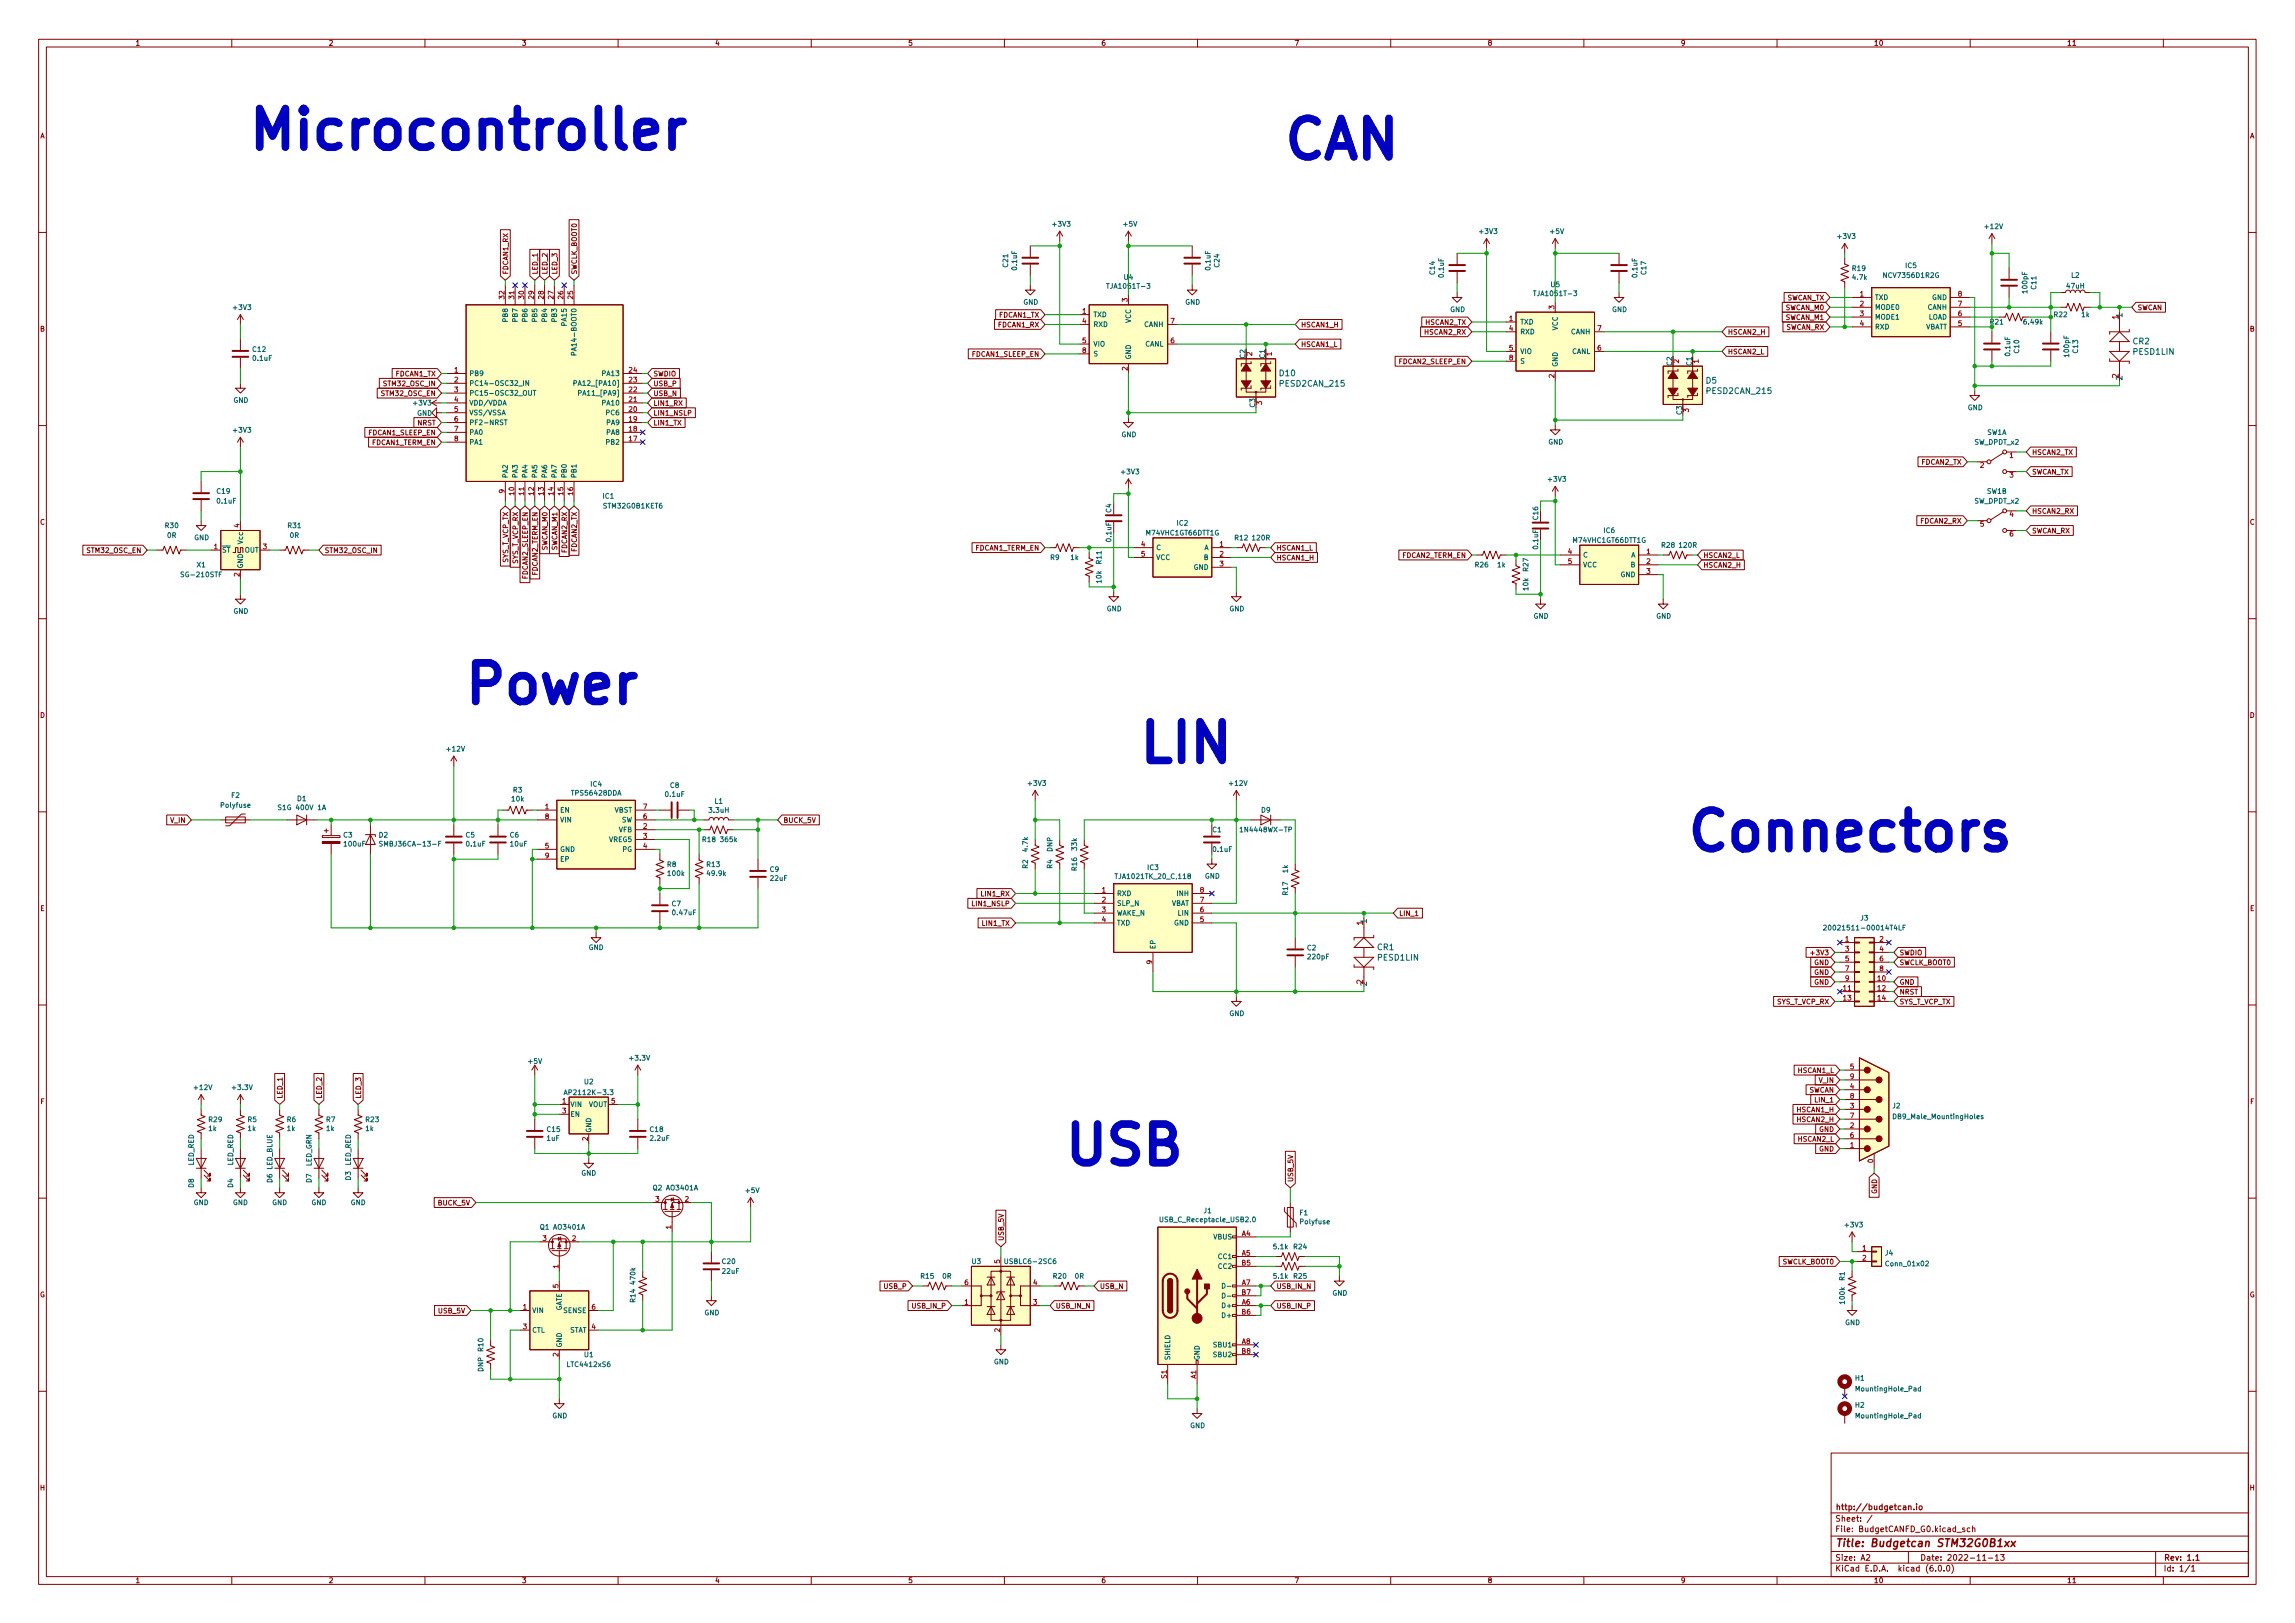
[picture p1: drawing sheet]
<svg xmlns="http://www.w3.org/2000/svg" width="594mm" height="420mm" viewBox="0 0 594 420" stroke-linecap="round" stroke-linejoin="round" font-family="sans-serif">
<defs><g id="words">
<g font-size="13.9" fill="#0000c2">
<text x="77.6" y="38.6">Microcontroller</text>
<text x="333" y="41.1">CAN</text>
<text x="124.5" y="182.1">Power</text>
<text x="297.6" y="197.3">LIN</text>
<text x="444.5" y="220.2">Connectors</text>
<text x="277.9" y="301.5">USB</text>
</g>
<text font-size="2.8" fill="#840000" x="475" y="400.5">Title: Budgetcan STM32G0B1xx</text>
<g font-size="2.1" fill="#a90000">
<text x="548.4" y="82.7" transform="rotate(-90 548.4 82.7)">1</text>
<text x="548.4" y="97.9" transform="rotate(-90 548.4 97.9)">2</text>
<text x="352.8" y="239.5" transform="rotate(-90 352.8 239.5)">1</text>
<text x="352.8" y="254.7" transform="rotate(-90 352.8 254.7)">2</text>
</g>
<g font-size="2.1" fill="#006464">
<text x="549.4" y="82" transform="rotate(-90 549.4 82)">1</text>
<text x="552.1" y="89.1">CR2</text>
<text x="552.3" y="91.8">PESD1LIN</text>
<text x="331.3" y="97.4">D10</text>
<text x="331.5" y="100.1">PESD2CAN_215</text>
<text x="441.6" y="99.3">D5</text>
<text x="442" y="102">PESD2CAN_215</text>
<text x="549.4" y="98.6" transform="rotate(-90 549.4 98.6)">2</text>
<text x="353.8" y="238.8" transform="rotate(-90 353.8 238.8)">1</text>
<text x="356.6" y="246">CR1</text>
<text x="356.7" y="248.7">PESD1LIN</text>
<text x="353.8" y="255.4" transform="rotate(-90 353.8 255.4)">2</text>
</g>
<g font-size="2.1" fill="#840000">
<text x="475" y="393.9">Sheet: /</text>
<text x="475" y="390.9">http://budgetcan.io</text>
<text x="475" y="396.6">File: BudgetCANFD_G0.kicad_sch</text>
<text x="475" y="406.8">KiCad E.D.A. kicad (6.0.0)</text>
<text x="475" y="404">Size: A2</text>
<text x="497" y="404">Date: 2022-11-13</text>
<text x="560" y="404">Rev: 1.1</text>
<text x="560" y="406.8">Id: 1/1</text>
</g>
<g font-size="1.8" fill="#840000">
<text x="35" y="11.8">1</text>
<text x="85" y="11.8">2</text>
<text x="135" y="11.8">3</text>
<text x="185" y="11.8">4</text>
<text x="235" y="11.8">5</text>
<text x="285" y="11.8">6</text>
<text x="335" y="11.8">7</text>
<text x="385" y="11.8">8</text>
<text x="435" y="11.8">9</text>
<text x="485" y="11.8">10</text>
<text x="535" y="11.8">11</text>
<text x="10.3" y="35.8">A</text>
<text x="582.4" y="35.8">A</text>
<text x="131.5" y="71.1" transform="rotate(-90 131.5 71.1)">FDCAN1_RX</text>
<text x="139.2" y="71.1" transform="rotate(-90 139.2 71.1)">LED_1</text>
<text x="141.7" y="71.1" transform="rotate(-90 141.7 71.1)">LED_2</text>
<text x="144.2" y="71.1" transform="rotate(-90 144.2 71.1)">LED_3</text>
<text x="149.3" y="71.1" transform="rotate(-90 149.3 71.1)">SWCLK_BOOT0</text>
<text x="462.4" y="77.7">SWCAN_TX</text>
<text x="258.7" y="82.2">FDCAN1_TX</text>
<text x="462.2" y="80.3">SWCAN_M0</text>
<text x="462.2" y="82.8">SWCAN_M1</text>
<text x="553.2" y="80.3">SWCAN</text>
<text x="10.3" y="85.8">B</text>
<text x="258.5" y="84.7">FDCAN1_RX</text>
<text x="336.7" y="89.8">HSCAN1_L</text>
<text x="336.7" y="84.7">HSCAN1_H</text>
<text x="368.9" y="86.6">HSCAN2_RX</text>
<text x="369.1" y="84.1">HSCAN2_TX</text>
<text x="447.2" y="86.6">HSCAN2_H</text>
<text x="462.2" y="85.4">SWCAN_RX</text>
<text x="582.4" y="85.8">B</text>
<text x="251.7" y="92.3">FDCAN1_SLEEP_EN</text>
<text x="362.2" y="94.2">FDCAN2_SLEEP_EN</text>
<text x="447.2" y="91.7">HSCAN2_L</text>
<text x="99.6" y="100">STM32_OSC_IN</text>
<text x="102.5" y="97.4">FDCAN1_TX</text>
<text x="169.1" y="97.4">SWDIO</text>
<text x="169.1" y="100">USB_P</text>
<text x="98.9" y="102.5">STM32_OSC_EN</text>
<text x="169.1" y="107.6">LIN1_NSLP</text>
<text x="169.1" y="105">LIN1_RX</text>
<text x="169.1" y="102.5">USB_N</text>
<text x="95.5" y="112.7">FDCAN1_SLEEP_EN</text>
<text x="108.1" y="110.1">NRST</text>
<text x="169.1" y="110.1">LIN1_TX</text>
<text x="96.3" y="115.2">FDCAN1_TERM_EN</text>
<text x="525.9" y="117.7">HSCAN2_TX</text>
<text x="497.4" y="120.3">FDCAN2_TX</text>
<text x="525.9" y="122.8">SWCAN_TX</text>
<text x="10.3" y="135.8">C</text>
<text x="497.2" y="135.5">FDCAN2_RX</text>
<text x="525.9" y="133">HSCAN2_RX</text>
<text x="582.4" y="135.8">C</text>
<text x="22.7" y="143.1">STM32_OSC_EN</text>
<text x="84" y="143.1">STM32_OSC_IN</text>
<text x="141.7" y="142.5" transform="rotate(-90 141.7 142.5)">SWCAN_M0</text>
<text x="144.2" y="142.5" transform="rotate(-90 144.2 142.5)">SWCAN_M1</text>
<text x="146.8" y="143" transform="rotate(-90 146.8 143)">FDCAN2_RX</text>
<text x="149.3" y="142.8" transform="rotate(-90 149.3 142.8)">FDCAN2_TX</text>
<text x="252.5" y="142.5">FDCAN1_TERM_EN</text>
<text x="330.4" y="142.5">HSCAN1_L</text>
<text x="525.9" y="138.1">SWCAN_RX</text>
<text x="131.5" y="145.9" transform="rotate(-90 131.5 145.9)">SYS_T_VCP_TX</text>
<text x="134.1" y="146.1" transform="rotate(-90 134.1 146.1)">SYS_T_VCP_RX</text>
<text x="136.6" y="149.8" transform="rotate(-90 136.6 149.8)">FDCAN2_SLEEP_EN</text>
<text x="139.2" y="149" transform="rotate(-90 139.2 149)">FDCAN2_TERM_EN</text>
<text x="330.4" y="145">HSCAN1_H</text>
<text x="363" y="144.4">FDCAN2_TERM_EN</text>
<text x="440.9" y="146.9">HSCAN2_H</text>
<text x="440.9" y="144.4">HSCAN2_L</text>
<text x="10.3" y="185.8">D</text>
<text x="582.4" y="185.8">D</text>
<text x="44.2" y="213">V_IN</text>
<text x="202.7" y="213">BUCK_5V</text>
<text x="254.2" y="232">LIN1_RX</text>
<text x="10.4" y="235.8">E</text>
<text x="251.9" y="234.6">LIN1_NSLP</text>
<text x="254.4" y="239.7">LIN1_TX</text>
<text x="362.1" y="237.1">LIN_1</text>
<text x="582.4" y="235.8">E</text>
<text x="469.4" y="247.3">+3V3</text>
<text x="469.6" y="249.8">GND</text>
<text x="491.7" y="249.8">SWCLK_BOOT0</text>
<text x="491.7" y="247.3">SWDIO</text>
<text x="469.6" y="254.9">GND</text>
<text x="469.6" y="252.4">GND</text>
<text x="491.7" y="257.4">NRST</text>
<text x="491.7" y="254.9">GND</text>
<text x="459.9" y="260">SYS_T_VCP_RX</text>
<text x="491.7" y="260">SYS_T_VCP_TX</text>
<text x="465.5" y="277.8">HSCAN1_L</text>
<text x="470.9" y="280.3">V_IN</text>
<text x="10.4" y="285.8">F</text>
<text x="73.1" y="284.5" transform="rotate(-90 73.1 284.5)">LED_1</text>
<text x="83.3" y="284.5" transform="rotate(-90 83.3 284.5)">LED_2</text>
<text x="93.4" y="284.5" transform="rotate(-90 93.4 284.5)">LED_3</text>
<text x="465.3" y="287.9">HSCAN1_H</text>
<text x="468.1" y="282.8">SWCAN</text>
<text x="470" y="285.4">LIN_1</text>
<text x="582.5" y="285.8">F</text>
<text x="465.3" y="290.5">HSCAN2_H</text>
<text x="470.9" y="293">GND</text>
<text x="465.5" y="295.5">HSCAN2_L</text>
<text x="470.9" y="298.1">GND</text>
<text x="334.7" y="306.1" transform="rotate(-90 334.7 306.1)">USB_5V</text>
<text x="485.9" y="309.1" transform="rotate(-90 485.9 309.1)">GND</text>
<text x="113.5" y="312">BUCK_5V</text>
<text x="259.8" y="321.3" transform="rotate(-90 259.8 321.3)">USB_5V</text>
<text x="461.3" y="327.3">SWCLK_BOOT0</text>
<text x="10.3" y="335.8">G</text>
<text x="228.9" y="333.6">USB_P</text>
<text x="284.6" y="333.6">USB_N</text>
<text x="330.4" y="333.6">USB_IN_N</text>
<text x="582.3" y="335.8">G</text>
<text x="113.6" y="340">USB_5V</text>
<text x="236.3" y="338.7">USB_IN_P</text>
<text x="273.2" y="338.7">USB_IN_N</text>
<text x="330.4" y="338.7">USB_IN_P</text>
<text x="10.3" y="385.8">H</text>
<text x="582.4" y="385.8">H</text>
<text x="35" y="409.8">1</text>
<text x="85" y="409.8">2</text>
<text x="135" y="409.8">3</text>
<text x="185" y="409.8">4</text>
<text x="235" y="409.8">5</text>
<text x="285" y="409.8">6</text>
<text x="335" y="409.8">7</text>
<text x="385" y="409.8">8</text>
<text x="435" y="409.8">9</text>
<text x="485" y="409.8">10</text>
<text x="535" y="409.8">11</text>
</g>
<g font-size="1.8" fill="#006464">
<text x="272.6" y="58.6">+3V3</text>
<text x="290.9" y="58.6">+5V</text>
<text x="513.9" y="59.3">+12V</text>
<text x="383.1" y="60.5">+3V3</text>
<text x="401.4" y="60.5">+5V</text>
<text x="475.8" y="61.8">+3V3</text>
<text x="260.9" y="69.1" transform="rotate(-90 260.9 69.1)">C21</text>
<text x="263.2" y="69.8" transform="rotate(-90 263.2 69.8)">0.1uF</text>
<text x="313.3" y="69.8" transform="rotate(-90 313.3 69.8)">0.1uF</text>
<text x="315.6" y="69.1" transform="rotate(-90 315.6 69.1)">C24</text>
<text x="371.4" y="71" transform="rotate(-90 371.4 71)">C14</text>
<text x="373.7" y="71.7" transform="rotate(-90 373.7 71.7)">0.1uF</text>
<text x="423.8" y="71.7" transform="rotate(-90 423.8 71.7)">0.1uF</text>
<text x="426.1" y="71" transform="rotate(-90 426.1 71)">C17</text>
<text x="479.5" y="70.1">R19</text>
<text x="487.9" y="71.9">NCV7356D1R2G</text>
<text x="493.3" y="69.4">IC5</text>
<text x="536.2" y="71.9">L2</text>
<text x="287.1" y="74.7">TJA1051T-3</text>
<text x="291" y="72.4">U4</text>
<text x="397.6" y="76.6">TJA1051T-3</text>
<text x="401.5" y="74.3">U5</text>
<text x="479.6" y="72.4">4.7k</text>
<text x="485.3" y="77.6">TXD</text>
<text x="500.1" y="77.6">GND</text>
<text x="524.8" y="75.7" transform="rotate(-90 524.8 75.7)">100pF</text>
<text x="527.1" y="74.8" transform="rotate(-90 527.1 74.8)">C11</text>
<text x="535" y="74.7">47uH</text>
<text x="60.5" y="80.2">+3V3</text>
<text x="131.4" y="83.1" transform="rotate(-90 131.4 83.1)">PB8</text>
<text x="134" y="83.1" transform="rotate(-90 134 83.1)">PB7</text>
<text x="136.5" y="83.1" transform="rotate(-90 136.5 83.1)">PB6</text>
<text x="139.1" y="83.1" transform="rotate(-90 139.1 83.1)">PB5</text>
<text x="141.6" y="83.1" transform="rotate(-90 141.6 83.1)">PB4</text>
<text x="144.1" y="83.1" transform="rotate(-90 144.1 83.1)">PB3</text>
<text x="264.9" y="78.9">GND</text>
<text x="283" y="82.1">TXD</text>
<text x="292.7" y="83.7" transform="rotate(-90 292.7 83.7)">VCC</text>
<text x="306.8" y="78.9">GND</text>
<text x="375.4" y="80.8">GND</text>
<text x="393.4" y="84">TXD</text>
<text x="417.3" y="80.8">GND</text>
<text x="485.3" y="80.2">MODE0</text>
<text x="485.3" y="82.7">MODE1</text>
<text x="499" y="80.2">CANH</text>
<text x="499.1" y="82.7">LOAD</text>
<text x="515.2" y="84">R21</text>
<text x="524" y="84">6.49k</text>
<text x="531.8" y="82.1">R22</text>
<text x="538.8" y="82.1">1k</text>
<text x="146.7" y="84.1" transform="rotate(-90 146.7 84.1)">PA15</text>
<text x="283" y="84.6">RXD</text>
<text x="283" y="89.7">VIO</text>
<text x="296.1" y="84.6">CANH</text>
<text x="296.3" y="89.7">CANL</text>
<text x="393.4" y="86.5">RXD</text>
<text x="403.2" y="85.6" transform="rotate(-90 403.2 85.6)">VCC</text>
<text x="406.6" y="86.5">CANH</text>
<text x="485.3" y="85.3">RXD</text>
<text x="498.2" y="85.3">VBATT</text>
<text x="65.5" y="91.1">C12</text>
<text x="65.6" y="93.4">0.1uF</text>
<text x="149.2" y="90.8" transform="rotate(-90 149.2 90.8)">PA14-BOOT0</text>
<text x="283" y="92.2">S</text>
<text x="292.7" y="93.1" transform="rotate(-90 292.7 93.1)">GND</text>
<text x="322.3" y="92.7" transform="rotate(-90 322.3 92.7)">C2</text>
<text x="327.4" y="92.7" transform="rotate(-90 327.4 92.7)">C1</text>
<text x="393.4" y="91.6">VIO</text>
<text x="393.4" y="94.1">S</text>
<text x="403.2" y="95" transform="rotate(-90 403.2 95)">GND</text>
<text x="406.8" y="91.6">CANL</text>
<text x="432.8" y="94.6" transform="rotate(-90 432.8 94.6)">C2</text>
<text x="437.9" y="94.6" transform="rotate(-90 437.9 94.6)">C1</text>
<text x="520.3" y="92" transform="rotate(-90 520.3 92)">0.1uF</text>
<text x="522.7" y="91.3" transform="rotate(-90 522.7 91.3)">C10</text>
<text x="535.6" y="92.3" transform="rotate(-90 535.6 92.3)">100pF</text>
<text x="537.9" y="91.3" transform="rotate(-90 537.9 91.3)">C13</text>
<text x="121.4" y="97.3">PB9</text>
<text x="121.4" y="99.9">PC14-OSC32_IN</text>
<text x="149.5" y="99.9">PA12_[PA10]</text>
<text x="156.1" y="97.3">PA13</text>
<text x="60.4" y="104.3">GND</text>
<text x="107.1" y="104.9">+3V3</text>
<text x="107.9" y="107.6">GND</text>
<text x="121.4" y="102.4">PC15-OSC32_OUT</text>
<text x="121.4" y="104.9">VDD/VDDA</text>
<text x="121.4" y="107.5">VSS/VSSA</text>
<text x="150.5" y="102.4">PA11_[PA9]</text>
<text x="156.1" y="104.9">PA10</text>
<text x="157.1" y="107.5">PC6</text>
<text x="324.9" y="105.4" transform="rotate(-90 324.9 105.4)">C3</text>
<text x="435.4" y="107.3" transform="rotate(-90 435.4 107.3)">C3</text>
<text x="509.3" y="106.2">GND</text>
<text x="60.5" y="112">+3V3</text>
<text x="121.4" y="110">PF2-NRST</text>
<text x="121.4" y="112.6">PA0</text>
<text x="157.1" y="112.6">PA8</text>
<text x="157.1" y="110">PA9</text>
<text x="290.3" y="113.1">GND</text>
<text x="514.3" y="112.6">SW1A</text>
<text x="121.4" y="115.1">PA1</text>
<text x="157.1" y="115.1">PB2</text>
<text x="400.8" y="115.1">GND</text>
<text x="511.1" y="115.1">SW_DPDT_x2</text>
<text x="131.4" y="123.9" transform="rotate(-90 131.4 123.9)">PA2</text>
<text x="134" y="123.9" transform="rotate(-90 134 123.9)">PA3</text>
<text x="136.5" y="123.9" transform="rotate(-90 136.5 123.9)">PA4</text>
<text x="139.1" y="123.9" transform="rotate(-90 139.1 123.9)">PA5</text>
<text x="141.6" y="123.9" transform="rotate(-90 141.6 123.9)">PA6</text>
<text x="144.1" y="123.9" transform="rotate(-90 144.1 123.9)">PA7</text>
<text x="146.7" y="123.9" transform="rotate(-90 146.7 123.9)">PB0</text>
<text x="149.2" y="123.9" transform="rotate(-90 149.2 123.9)">PB1</text>
<text x="290.4" y="122.8">+3V3</text>
<text x="400.9" y="124.7">+3V3</text>
<text x="56.2" y="127.8">C19</text>
<text x="56.3" y="130.3">0.1uF</text>
<text x="156.1" y="129.1">IC1</text>
<text x="156.4" y="131.6">STM32G0B1KET6</text>
<text x="511.1" y="130.3">SW_DPDT_x2</text>
<text x="514.3" y="127.8">SW1B</text>
<text x="42.8" y="136.7">R30</text>
<text x="74.6" y="136.7">R31</text>
<text x="287.7" y="132.7" transform="rotate(-90 287.7 132.7)">C4</text>
<text x="304.7" y="136.1">IC2</text>
<text x="398.1" y="134.5" transform="rotate(-90 398.1 134.5)">C16</text>
<text x="415.2" y="138">IC6</text>
<text x="43.3" y="139.2">0R</text>
<text x="50.2" y="139.8">GND</text>
<text x="57.4" y="143">~{ST}</text>
<text x="62.9" y="140.7" transform="rotate(-90 62.9 140.7)">Vcc</text>
<text x="63.3" y="143">OUT</text>
<text x="75.1" y="139.2">0R</text>
<text x="287.7" y="140.1" transform="rotate(-90 287.7 140.1)">0.1uF</text>
<text x="296.9" y="138.6">M74VHC1GT66DTT1G</text>
<text x="299.2" y="142.4">C</text>
<text x="311.7" y="142.4">A</text>
<text x="319.7" y="139.9">R12</text>
<text x="324.3" y="139.9">120R</text>
<text x="398.1" y="142" transform="rotate(-90 398.1 142)">0.1uF</text>
<text x="407.4" y="140.5">M74VHC1GT66DTT1G</text>
<text x="430.2" y="141.8">R28</text>
<text x="434.8" y="141.8">120R</text>
<text x="47.4" y="149.4">SG-210STF</text>
<text x="51" y="146.9">X1</text>
<text x="62.9" y="147.2" transform="rotate(-90 62.9 147.2)">GND</text>
<text x="271.9" y="144.9">R9</text>
<text x="277.1" y="144.9">1k</text>
<text x="285.1" y="145.9" transform="rotate(-90 285.1 145.9)">R11</text>
<text x="299.2" y="144.9">VCC</text>
<text x="309" y="147.5">GND</text>
<text x="311.7" y="144.9">B</text>
<text x="381.9" y="146.9">R26</text>
<text x="387.6" y="146.9">1k</text>
<text x="395.6" y="147.8" transform="rotate(-90 395.6 147.8)">R27</text>
<text x="409.7" y="144.3">C</text>
<text x="409.7" y="146.9">VCC</text>
<text x="419.5" y="149.4">GND</text>
<text x="422.1" y="144.3">A</text>
<text x="422.1" y="146.9">B</text>
<text x="285.1" y="150.9" transform="rotate(-90 285.1 150.9)">10k</text>
<text x="395.6" y="152.8" transform="rotate(-90 395.6 152.8)">10k</text>
<text x="60.4" y="158.9">GND</text>
<text x="286.5" y="158.2">GND</text>
<text x="318.2" y="158.2">GND</text>
<text x="396.9" y="160.1">GND</text>
<text x="428.7" y="160.1">GND</text>
<text x="115.8" y="194.5">+12V</text>
<text x="152.9" y="203.6">IC4</text>
<text x="173.5" y="204">C8</text>
<text x="266.3" y="203.4">+3V3</text>
<text x="318.3" y="203.4">+12V</text>
<text x="57.3" y="209.1">Polyfuse</text>
<text x="59.9" y="206.5">F2</text>
<text x="72.6" y="209.7">S1G 400V 1A</text>
<text x="77" y="207.4">D1</text>
<text x="132.5" y="207.5">10k</text>
<text x="132.9" y="205.1">R3</text>
<text x="148.2" y="205.9">TPS56428DDA</text>
<text x="172.3" y="206.3">0.1uF</text>
<text x="185" y="208.1">L1</text>
<text x="144.9" y="210.4">EN</text>
<text x="144.9" y="212.9">VIN</text>
<text x="159" y="210.4">VBST</text>
<text x="160.2" y="215.4">VFB</text>
<text x="160.9" y="212.9">SW</text>
<text x="183.6" y="210.4">3.3uH</text>
<text x="313.9" y="215.4">C1</text>
<text x="326.5" y="210.4">D9</text>
<text x="88.9" y="216.8">C3</text>
<text x="89.2" y="219.1">100uF</text>
<text x="98.1" y="216.8">D2</text>
<text x="99.3" y="219.1">SMBJ36CA-13-F</text>
<text x="120.6" y="216.8">C5</text>
<text x="120.8" y="219.1">0.1uF</text>
<text x="132" y="216.8">C6</text>
<text x="132.2" y="219.1">10uF</text>
<text x="144.9" y="220.5">GND</text>
<text x="157.7" y="218">VREG5</text>
<text x="161.1" y="220.5">PG</text>
<text x="181.9" y="218">R18</text>
<text x="186.6" y="218">365k</text>
<text x="266.1" y="220.3" transform="rotate(-90 266.1 220.3)">4.7k</text>
<text x="272.4" y="220.5" transform="rotate(-90 272.4 220.5)">DNP</text>
<text x="278.8" y="220.1" transform="rotate(-90 278.8 220.1)">33k</text>
<text x="314.1" y="220.5">0.1uF</text>
<text x="144.9" y="223.1">EP</text>
<text x="172.7" y="224.4">R8</text>
<text x="173" y="226.7">100k</text>
<text x="183" y="224.4">R13</text>
<text x="183.2" y="226.7">49.9k</text>
<text x="199.3" y="225.7">C9</text>
<text x="266.1" y="224.8" transform="rotate(-90 266.1 224.8)">R2</text>
<text x="272.4" y="224.8" transform="rotate(-90 272.4 224.8)">R4</text>
<text x="278.8" y="225.3" transform="rotate(-90 278.8 225.3)">R16</text>
<text x="289.3" y="227.5">TJA1021TK_20_C,118</text>
<text x="297.1" y="225.2">IC3</text>
<text x="311.9" y="227.4">GND</text>
<text x="333.4" y="225.9" transform="rotate(-90 333.4 225.9)">1k</text>
<text x="199.5" y="228">22uF</text>
<text x="289.1" y="231.9">RXD</text>
<text x="304.8" y="231.9">INH</text>
<text x="333.4" y="231.7" transform="rotate(-90 333.4 231.7)">R17</text>
<text x="173.9" y="234.6">C7</text>
<text x="174.2" y="236.9">0.47uF</text>
<text x="289.1" y="234.5">SLP_N</text>
<text x="289.1" y="237">WAKE_N</text>
<text x="289.1" y="239.6">TXD</text>
<text x="303" y="234.5">VBAT</text>
<text x="303.9" y="239.6">GND</text>
<text x="305" y="237">LIN</text>
<text x="481.6" y="238.3">J3</text>
<text x="152.3" y="245.9">GND</text>
<text x="299.1" y="245.8" transform="rotate(-90 299.1 245.8)">EP</text>
<text x="473.8" y="240.8">20021511-00014T4LF</text>
<text x="338.4" y="246">C2</text>
<text x="338.7" y="248.3">220pF</text>
<text x="318.2" y="263">GND</text>
<text x="136.8" y="275.4">+5V</text>
<text x="163.1" y="274.5">+3.3V</text>
<text x="151.3" y="280.7">U2</text>
<text x="50.4" y="282.2">+12V</text>
<text x="60.3" y="282.2">+3.3V</text>
<text x="147" y="283.5">AP2112K-3.3</text>
<text x="147.6" y="286.6">VIN</text>
<text x="152.3" y="286.6">VOUT</text>
<text x="489.9" y="286.9">J2</text>
<text x="54" y="292.8">1k</text>
<text x="54.1" y="290.5">R29</text>
<text x="64.1" y="290.5">R5</text>
<text x="64.2" y="292.8">1k</text>
<text x="74.3" y="290.5">R6</text>
<text x="74.3" y="292.8">1k</text>
<text x="84.5" y="290.5">R7</text>
<text x="84.5" y="292.8">1k</text>
<text x="94.7" y="292.8">1k</text>
<text x="94.7" y="290.5">R23</text>
<text x="141.7" y="293">C15</text>
<text x="147.6" y="289.1">EN</text>
<text x="153" y="293.3" transform="rotate(-90 153 293.3)">GND</text>
<text x="168.3" y="293">C18</text>
<text x="490.6" y="289.7">DB9_Male_MountingHoles</text>
<text x="141.6" y="295.3">1uF</text>
<text x="168.4" y="295.3">2.2uF</text>
<text x="50.2" y="301.8" transform="rotate(-90 50.2 301.8)">LED_RED</text>
<text x="60.3" y="301.8" transform="rotate(-90 60.3 301.8)">LED_RED</text>
<text x="80.6" y="302" transform="rotate(-90 80.6 302)">LED_GRN</text>
<text x="90.8" y="305.5" transform="rotate(-90 90.8 305.5)">D3</text>
<text x="90.8" y="301.8" transform="rotate(-90 90.8 301.8)">LED_RED</text>
<text x="150.4" y="304.3">GND</text>
<text x="50.1" y="312">GND</text>
<text x="50.2" y="307.4" transform="rotate(-90 50.2 307.4)">D8</text>
<text x="60.3" y="312">GND</text>
<text x="60.3" y="307.4" transform="rotate(-90 60.3 307.4)">D4</text>
<text x="70.4" y="312">GND</text>
<text x="70.5" y="306.1" transform="rotate(-90 70.5 306.1)">D6 LED_BLUE</text>
<text x="80.6" y="312">GND</text>
<text x="80.6" y="306.1" transform="rotate(-90 80.6 306.1)">D7</text>
<text x="90.7" y="312">GND</text>
<text x="169" y="308.1">Q2 AO3401A</text>
<text x="193.1" y="308.8">+5V</text>
<text x="300.9" y="316.4">USB_C_Receptacle_USB2.0</text>
<text x="311.6" y="314.1">J1</text>
<text x="336.4" y="314.6">F1</text>
<text x="336.7" y="316.9">Polyfuse</text>
<text x="477.7" y="317.7">+3V3</text>
<text x="139.8" y="318.3">Q1 AO3401A</text>
<text x="314.1" y="320.8">VBUS</text>
<text x="329.7" y="323.4">5.1k</text>
<text x="334.9" y="323.4">R24</text>
<text x="187" y="327.2">C20</text>
<text x="187" y="329.7">22uF</text>
<text x="251.6" y="327.2">U3</text>
<text x="260.7" y="327.2">USBLC6-2SC6</text>
<text x="315.5" y="325.9">CC1</text>
<text x="315.5" y="328.5">CC2</text>
<text x="488" y="325">J4</text>
<text x="488.5" y="327.8">Conn_01x02</text>
<text x="164.5" y="332.3" transform="rotate(-90 164.5 332.3)">470k</text>
<text x="238.4" y="331">R15</text>
<text x="244" y="331">0R</text>
<text x="272.7" y="331">R20</text>
<text x="278.3" y="331">0R</text>
<text x="329.7" y="331">5.1k</text>
<text x="334.9" y="331">R25</text>
<text x="344.9" y="335.4">GND</text>
<text x="477.5" y="331.5" transform="rotate(-90 477.5 331.5)">R1</text>
<text x="137.7" y="339.9">VIN</text>
<text x="145.4" y="339.6" transform="rotate(-90 145.4 339.6)">GATE</text>
<text x="145.9" y="339.9">SENSE</text>
<text x="164.5" y="337.1" transform="rotate(-90 164.5 337.1)">R14</text>
<text x="182.3" y="340.5">GND</text>
<text x="316.7" y="338.6">D+</text>
<text x="316.7" y="341.2">D+</text>
<text x="477.5" y="337.4" transform="rotate(-90 477.5 337.4)">100k</text>
<text x="137.7" y="345">CTL</text>
<text x="147.3" y="345">STAT</text>
<text x="477.6" y="343">GND</text>
<text x="125.1" y="349.8" transform="rotate(-90 125.1 349.8)">R10</text>
<text x="145.4" y="348.9" transform="rotate(-90 145.4 348.9)">GND</text>
<text x="147.1" y="353.9">LTC4412xS6</text>
<text x="151.3" y="351.3">U1</text>
<text x="257.2" y="353.2">GND</text>
<text x="302.9" y="352.2" transform="rotate(-90 302.9 352.2)">SHIELD</text>
<text x="310.5" y="352.2" transform="rotate(-90 310.5 352.2)">GND</text>
<text x="314.3" y="348.8">SBU1</text>
<text x="314.3" y="351.3">SBU2</text>
<text x="125.1" y="355.1" transform="rotate(-90 125.1 355.1)">DNP</text>
<text x="480.3" y="357.4">H1</text>
<text x="480.3" y="364.4">H2</text>
<text x="480.8" y="360.2">MountingHole_Pad</text>
<text x="142.9" y="367.1">GND</text>
<text x="308" y="369.7">GND</text>
<text x="480.8" y="367.2">MountingHole_Pad</text>
</g>
<g font-size="1.8" fill="#a90000">
<text x="130.6" y="77.4" transform="rotate(-90 130.6 77.4)">32</text>
<text x="133.1" y="77.4" transform="rotate(-90 133.1 77.4)">31</text>
<text x="135.6" y="77.4" transform="rotate(-90 135.6 77.4)">30</text>
<text x="138.2" y="77.4" transform="rotate(-90 138.2 77.4)">29</text>
<text x="140.7" y="77.4" transform="rotate(-90 140.7 77.4)">28</text>
<text x="143.3" y="77.4" transform="rotate(-90 143.3 77.4)">27</text>
<text x="145.8" y="77.4" transform="rotate(-90 145.8 77.4)">26</text>
<text x="148.3" y="77.4" transform="rotate(-90 148.3 77.4)">25</text>
<text x="481.5" y="76.8">1</text>
<text x="506.9" y="76.8">8</text>
<text x="280.2" y="81.2">1</text>
<text x="280.2" y="83.7">4</text>
<text x="291.8" y="78.1" transform="rotate(-90 291.8 78.1)">3</text>
<text x="303" y="83.7">7</text>
<text x="390.7" y="83.1">1</text>
<text x="402.3" y="80" transform="rotate(-90 402.3 80)">3</text>
<text x="481.5" y="79.3">2</text>
<text x="481.5" y="81.8">3</text>
<text x="506.9" y="81.8">6</text>
<text x="506.9" y="79.3">7</text>
<text x="280.2" y="88.8">5</text>
<text x="303" y="88.8">6</text>
<text x="390.7" y="85.6">4</text>
<text x="413.5" y="85.6">7</text>
<text x="481.5" y="84.4">4</text>
<text x="506.9" y="84.4">5</text>
<text x="280.2" y="91.4">8</text>
<text x="291.8" y="95.9" transform="rotate(-90 291.8 95.9)">2</text>
<text x="324.1" y="92.1" transform="rotate(-90 324.1 92.1)">2</text>
<text x="329.2" y="92.1" transform="rotate(-90 329.2 92.1)">1</text>
<text x="390.7" y="90.7">5</text>
<text x="390.7" y="93.3">8</text>
<text x="413.5" y="90.7">6</text>
<text x="434.6" y="94" transform="rotate(-90 434.6 94)">2</text>
<text x="439.7" y="94" transform="rotate(-90 439.7 94)">1</text>
<text x="117.6" y="96.4">1</text>
<text x="117.6" y="99">2</text>
<text x="117.6" y="101.5">3</text>
<text x="162.8" y="101.5">22</text>
<text x="162.8" y="99">23</text>
<text x="162.8" y="96.4">24</text>
<text x="402.3" y="97.8" transform="rotate(-90 402.3 97.8)">2</text>
<text x="117.6" y="104.1">4</text>
<text x="117.6" y="106.6">5</text>
<text x="162.8" y="106.6">20</text>
<text x="162.8" y="104.1">21</text>
<text x="326.6" y="104.8" transform="rotate(-90 326.6 104.8)">3</text>
<text x="437.1" y="106.7" transform="rotate(-90 437.1 106.7)">3</text>
<text x="117.6" y="109.1">6</text>
<text x="117.6" y="111.7">7</text>
<text x="162.8" y="111.7">18</text>
<text x="162.8" y="109.1">19</text>
<text x="117.6" y="114.2">8</text>
<text x="162.8" y="114.2">17</text>
<text x="520.2" y="118.5">1</text>
<text x="512.6" y="121.1">2</text>
<text x="520.2" y="123.6">3</text>
<text x="130.6" y="127.7" transform="rotate(-90 130.6 127.7)">9</text>
<text x="133.1" y="128.2" transform="rotate(-90 133.1 128.2)">10</text>
<text x="135.6" y="128.2" transform="rotate(-90 135.6 128.2)">11</text>
<text x="138.2" y="128.2" transform="rotate(-90 138.2 128.2)">12</text>
<text x="140.7" y="128.2" transform="rotate(-90 140.7 128.2)">13</text>
<text x="143.3" y="128.2" transform="rotate(-90 143.3 128.2)">14</text>
<text x="145.8" y="128.2" transform="rotate(-90 145.8 128.2)">15</text>
<text x="148.3" y="128.2" transform="rotate(-90 148.3 128.2)">16</text>
<text x="62" y="136.6" transform="rotate(-90 62 136.6)">4</text>
<text x="512.6" y="136.3">5</text>
<text x="520.2" y="133.8">4</text>
<text x="55.4" y="142.2">1</text>
<text x="68.1" y="142.2">3</text>
<text x="295.4" y="141.5">4</text>
<text x="315.7" y="141.5">1</text>
<text x="405.9" y="143.4">4</text>
<text x="426.2" y="143.4">1</text>
<text x="520.2" y="138.9">6</text>
<text x="62" y="149.3" transform="rotate(-90 62 149.3)">2</text>
<text x="295.4" y="144.1">5</text>
<text x="315.7" y="144.1">2</text>
<text x="315.7" y="146.6">3</text>
<text x="405.9" y="146">5</text>
<text x="426.2" y="146">2</text>
<text x="426.2" y="148.5">3</text>
<text x="141.1" y="209.5">1</text>
<text x="166.5" y="209.5">7</text>
<text x="141.1" y="212">8</text>
<text x="166.5" y="214.5">2</text>
<text x="166.5" y="212">6</text>
<text x="141.1" y="219.6">5</text>
<text x="166.5" y="217.1">3</text>
<text x="166.5" y="219.6">4</text>
<text x="141.1" y="222.2">9</text>
<text x="285.3" y="231.1">1</text>
<text x="285.3" y="233.6">2</text>
<text x="310.7" y="233.6">7</text>
<text x="310.7" y="231.1">8</text>
<text x="285.3" y="236.1">3</text>
<text x="285.3" y="238.7">4</text>
<text x="310.7" y="238.7">5</text>
<text x="310.7" y="236.1">6</text>
<text x="477.7" y="243.8">1</text>
<text x="486.6" y="243.8">2</text>
<text x="298.2" y="249.6" transform="rotate(-90 298.2 249.6)">9</text>
<text x="477.7" y="246.3">3</text>
<text x="477.7" y="248.8">5</text>
<text x="477.7" y="251.4">7</text>
<text x="486.6" y="246.3">4</text>
<text x="486.6" y="248.8">6</text>
<text x="486.6" y="251.4">8</text>
<text x="477.2" y="256.5">11</text>
<text x="477.7" y="253.9">9</text>
<text x="486.1" y="253.9">10</text>
<text x="486.1" y="256.5">12</text>
<text x="477.2" y="259">13</text>
<text x="486.1" y="259">14</text>
<text x="478.9" y="281.9">4</text>
<text x="478.9" y="276.8">5</text>
<text x="478.9" y="279.3">9</text>
<text x="145.6" y="285.7">1</text>
<text x="158.3" y="285.7">5</text>
<text x="478.9" y="286.9">3</text>
<text x="478.9" y="284.4">8</text>
<text x="145.6" y="288.2">3</text>
<text x="478.9" y="292">2</text>
<text x="478.9" y="289.5">7</text>
<text x="152.1" y="295.3" transform="rotate(-90 152.1 295.3)">2</text>
<text x="478.9" y="297.1">1</text>
<text x="478.9" y="294.6">6</text>
<text x="484.9" y="301" transform="rotate(-90 484.9 301)">0</text>
<text x="169.7" y="311.1">3</text>
<text x="177.3" y="311.1">2</text>
<text x="140.5" y="321.2">3</text>
<text x="148.1" y="321.2">2</text>
<text x="173.7" y="318.2" transform="rotate(-90 173.7 318.2)">1</text>
<text x="321.4" y="320">A4</text>
<text x="482.1" y="323.8">1</text>
<text x="144.5" y="328.3" transform="rotate(-90 144.5 328.3)">1</text>
<text x="258.8" y="327.1" transform="rotate(-90 258.8 327.1)">5</text>
<text x="321.4" y="325">A5</text>
<text x="321.4" y="327.6">B5</text>
<text x="482.1" y="326.3">2</text>
<text x="144.5" y="333.4" transform="rotate(-90 144.5 333.4)">5</text>
<text x="249.7" y="332.7">6</text>
<text x="267.5" y="332.7">4</text>
<text x="321.4" y="332.7">A7</text>
<text x="321.4" y="335.2">B7</text>
<text x="135.4" y="339">1</text>
<text x="153.2" y="339">6</text>
<text x="249.7" y="337.7">1</text>
<text x="267.5" y="337.7">3</text>
<text x="321.4" y="337.7">A6</text>
<text x="321.4" y="340.3">B6</text>
<text x="135.4" y="344.1">3</text>
<text x="153.2" y="344.1">4</text>
<text x="258.8" y="344.8" transform="rotate(-90 258.8 344.8)">2</text>
<text x="321.4" y="347.9">A8</text>
<text x="144.5" y="351.2" transform="rotate(-90 144.5 351.2)">2</text>
<text x="321.4" y="350.4">B8</text>
<text x="302" y="356.9" transform="rotate(-90 302 356.9)">S1</text>
<text x="309.6" y="356.9" transform="rotate(-90 309.6 356.9)">A1</text>
</g>
</g></defs>
<g fill="none" stroke="#840000" stroke-width=".26">
<path d="M10 10.2h574v400h-574zM12 12.2h570v396h-570zM60 10.2v2M110 10.2v2M160 10.2v2M210 10.2v2M260 10.2v2M310 10.2v2M360 10.2v2M410 10.2v2M460 10.2v2M510 10.2v2"/>
<path d="M536.6 11.8h.7M560 10.2v2M129.5 59.5h2.6v11.9l-1.3 1.2-1.3-1.2zM147.3 56.9h2.6v14.5l-1.3 1.2-1.3-1.2zM274.3 59.9v2.5M274.3 59.9l-.7 1.2M274.3 59.9l.8 1.2M292.1 59.9v2.5M292.1 59.9l-.8 1.2M292.1 59.9l.8 1.2M10 60.2h2M120.6 78.9h40.7v45.7h-40.7z"/>
<path d="M130.8 73.8v5.1M133.3 73.8v5.1M135.9 73.8v5.1M137.2 64.6h2.5v6.8l-1.3 1.2-1.2-1.2zM138.4 73.8v5.1M139.7 64.6h2.5v6.8l-1.2 1.2-1.3-1.2zM141 73.8v5.1M142.2 64.6h2.6v6.8l-1.3 1.2-1.3-1.2zM143.5 73.8v5.1M146 73.8v5.1M148.6 73.8v5.1M266.7 73.8v1.3h1.3l-1.3 1.3-1.3-1.3h1.3"/>
<path d="M266.7 63.7v2.8M266.7 68.5v2.8M281.9 78.9h20.4v15.2h-20.4zM292.1 76.4v2.5M308.6 73.8v1.3h1.3l-1.3 1.3-1.3-1.3h1.3M308.6 63.7v2.8M308.6 68.5v2.8M377.2 75.7v1.3h1.3l-1.3 1.3-1.3-1.3h1.3M377.2 65.6v2.8M377.2 70.4v2.8M384.8 61.8l-.8 1.2M384.8 61.8v2.5"/>
<path d="M384.8 61.8l.8 1.2M402.6 61.8v2.5M402.6 78.3v2.5M402.6 61.8l-.8 1.2M402.6 61.8l.8 1.2M419.1 75.7v1.3h1.3l-1.3 1.3-1.3-1.3h1.3M419.1 65.6v2.8M419.1 70.4v2.8M461.4 78.3h11.2l1.1 1.2-1.1 1.3h-11.2zM461.8 75.7h10.8l1.1 1.3-1.1 1.3h-10.8zM477.5 66.8v1.6l1 .3-2 .8 2 .8-2 .7 2 .8-2 .8 1 .3v1.6M477.5 63v2.6"/>
<path d="M477.5 63l-.7 1.3M477.5 63l.8 1.3M479.4 79.5h5.1M479.4 77h5.1M484.5 74.5h20.3v12.7h-20.3zM504.8 79.5h5.1M504.8 77h5.1M515.6 60.5l-.7 1.3M515.6 60.5v2.5M515.6 60.5l.8 1.3M520.1 69.4v2.8M520.1 74.2v2.8"/>
<path d="M533.4 79.5h1.5l.4-1 .8 2.1 .7-2.1 .8 2.1 .8-2.1 .7 2.1 .4-1.1h1.5M533.4 75.7h1.3l.2-.4 .4-.2 .5 .2 .1 .4 .2-.4 .5-.2 .4 .2 .2 .4 .2-.4 .4-.2 .5 .2 .2 .4 .2-.4 .4-.2 .5 .2 .1 .4h1.3M552.9 78.3h7.6v2.5h-7.6l-1.1-1.3zM582 60.2h2M62.2 99.2v1.3h1.3l-1.3 1.3-1.2-1.3h1.2M62.2 81.4v2.6M62.2 87.8v2.8M62.2 92.6v2.8M62.2 81.4l-.7 1.3M62.2 81.4l.8 1.3M98.2 98h15l1.1 1.2-1.1 1.3h-15zM101.5 95.4h11.7l1.1 1.3-1.1 1.3h-11.7z"/>
<path d="M115.6 96.7h5M115.6 99.2h5M161.3 96.7h5.1M161.3 99.2h5.1M168.8 95.4h7.1v2.6h-7.1l-1.2-1.3zM168.8 98h7.3v2.5h-7.3l-1.2-1.3zM250.7 90.3h18.7l1.1 1.3-1.1 1.3h-18.7zM257.4 82.7h12l1.1 1.3-1.1 1.3h-12zM257.7 80.2h11.7l1.1 1.2-1.1 1.3h-11.7zM279.4 81.4h2.5M279.4 84h2.5M279.4 89.1h2.5"/>
<path d="M279.4 91.6h2.5M292.1 94.1v2.6M302.3 84h2.5M302.3 89.1h2.5M320 92.9h10.2v9.9h-10.2zM322.6 99v2.5h5.1v-2.5M322.6 90.3v3.8M322.6 96.1v2.5M323.8 93.6v.5h-2.5v.7M323.8 99.9v.6h-2.5v.5M327.7 98.6h.1M327.7 90.3v3.8"/>
<path d="M327.7 96.1v2.5M328.9 93.6v.5h-2.5v.7M328.9 99.9v.6h-2.5v.5M336.4 87.8h10.7v2.5h-10.7l-1.1-1.2zM336.4 82.7h11v2.6h-11l-1.1-1.3zM361.1 92.2h18.8l1.1 1.3-1.1 1.3h-18.8zM367.7 84.6h12.2l1.1 1.3-1.1 1.3h-12.2zM368 82.1h11.9l1.1 1.3-1.1 1.2h-11.9zM389.9 85.9h2.5M389.9 91h2.5M389.9 93.5h2.5M389.9 83.4h2.5"/>
<path d="M392.4 80.8h20.3v15.3h-20.3zM402.6 96.1v2.5M412.7 85.9h2.6M412.7 91h2.6M430.5 94.8h10.2v9.9h-10.2zM433.1 92.2v3.9M433.1 98v2.5M434.3 95.5v.6h-2.5v.6M438.1 92.2v3.9M438.1 98v2.5M439.4 95.5v.6h-2.5v.6M446.9 84.6h11v2.6h-11l-1.1-1.3z"/>
<path d="M446.9 89.7h10.7v2.5h-10.7l-1.1-1.2zM461.4 80.8h11.2l1.1 1.3-1.1 1.3h-11.2zM461.5 83.4h11.1l1.1 1.2-1.1 1.3h-11.1zM479.4 82.1h5.1M479.4 84.6h5.1M504.8 82.1h5.1M504.8 84.6h5.1M515.6 85.9v2.8M515.6 90.7v2.8M517.5 82.1h1.5l.4-1 .8 2 .8-2 .7 2 .8-2 .7 2 .4-1h1.5M530.9 85.9v2.8M530.9 90.7v2.8"/>
<path d="M546.1 92.9v.6h5.1v.6M546.1 88.4l2.5-2.5 2.6 2.5zM546.1 91h5.1l-2.6 2.5zM548.6 80.8v5.1M548.6 88.4v2.6M548.6 93.5v5.1M551.2 85.3v.6h-5.1v.6M10 110.2h2M62.2 113.2l-.7 1.3M62.2 113.2v2.5M62.2 113.2l.8 1.3M94.4 110.7h18.8l1.1 1.2-1.1 1.3h-18.8z"/>
<path d="M95.4 113.2h17.8l1.1 1.3-1.1 1.2h-17.8zM97.6 100.5h15.6l1.1 1.3-1.1 1.2h-15.6zM107.1 108.1h6.1l1.1 1.3-1.1 1.3h-6.1zM111.8 104.3l1.2 .8M111.8 104.3h2.5M113 106.8v-1.2l-1.2 1.2 1.2 1.3v-1.3h1.3M113 103.5l-1.2 .8M115.6 104.3h5M115.6 114.5h5M115.6 111.9h5M115.6 109.4h5M115.6 106.8h5"/>
<path d="M115.6 101.8h5M161.3 104.3h5.1M161.3 114.5h5.1M161.3 111.9h5.1M161.3 109.4h5.1M161.3 106.8h5.1M161.3 101.8h5.1M168.8 108.1h8.5v2.6h-8.5l-1.2-1.3zM168.8 105.6h11.2v2.5h-11.2l-1.2-1.3zM168.8 103h8.8v2.6h-8.8l-1.2-1.3zM168.8 100.5h7.3v2.5h-7.3l-1.2-1.2zM292.1 108.1v1.3h1.3l-1.3 1.3-1.3-1.3h1.3"/>
<path d="M325.1 101.5v2.6M402.6 110v1.3h1.3l-1.3 1.3-1.3-1.3h1.3M433.1 100.9v2.5h5v-2.5M434.3 101.8v.6h-2.5v.5M435.6 103.4v2.6M438.1 100.5h.1M439.4 101.8v.6h-2.5v.5M496.5 118.3h11.7l1.1 1.2-1.1 1.3h-11.7zM511.2 101.1v1.3h1.2l-1.2 1.3-1.3-1.3h1.3M511.8 119.5h2.5M518.5 117.3l-3.1 2M519.4 117h2.6"/>
<path d="M525.6 115.7h11.9v2.6h-11.9l-1.1-1.3zM582 110.2h2M52.1 134.8v1.3h1.2l-1.2 1.2-1.3-1.2h1.3M52.1 124.6v2.8M52.1 129.5v2.7M57.1 137.3h10.2v10.2h-10.2zM62.2 134.8v2.5M129.5 132.1l1.3-1.1 1.3 1.1v14.4h-2.6zM130.8 124.6v5.1M132.1 132.1l1.2-1.1 1.3 1.1v14.7h-2.5zM133.3 124.6v5.1M134.6 132.1l1.3-1.1 1.3 1.1v18.7h-2.6z"/>
<path d="M135.9 124.6v5.1M137.2 132.1l1.2-1.1 1.3 1.1v17.8h-2.5zM138.4 124.6v5.1M139.7 132.1l1.3-1.1 1.2 1.1v11.2h-2.5zM141 124.6v5.1M142.2 132.1l1.3-1.1 1.3 1.1v11.2h-2.6zM143.5 124.6v5.1M144.8 132.1l1.2-1.1 1.3 1.1v12h-2.5zM146 124.6v5.1M147.3 132.1l1.3-1.1 1.3 1.1v11.7h-2.6zM148.6 124.6v5.1M292.1 124v2.5"/>
<path d="M292.1 124l-.8 1.3M292.1 124l.8 1.3M298.4 139.2h15.3v10.2h-15.3zM398.8 132.2v2.8M402.6 125.9l-.8 1.3M402.6 125.9v2.5M402.6 125.9l.8 1.3M496.2 133.5h12l1.1 1.3-1.1 1.3h-12zM511.8 134.8h2.5M518.5 132.5l-3.1 2M519.4 122.1h2.6M519.4 132.2h2.6"/>
<path d="M519.4 137.3h2.6M525.6 120.8h10.8v2.6h-10.8l-1.1-1.3zM525.6 131h12.2v2.5h-12.2l-1.1-1.3zM525.6 136.1h11.1v2.5h-11.1l-1.1-1.3zM21.4 141.1h15.6l1.1 1.3-1.1 1.3h-15.6zM40.6 142.4h1.6l.3-1 .8 2 .8-2 .7 2 .8-2 .8 2 .3-1h1.6M54.6 142.4h2.5M60.3 143h.7v-1.2h.6v1.2h.6v-1.2h.7v1.2M62.2 153.8v1.3h1.3l-1.3 1.3-1.2-1.3h1.2M62.2 147.5v2.5M67.3 142.4h2.5M72.4 142.4h1.5l.4-1 .8 2 .7-2 .8 2 .7-2 .8 2 .4-1h1.5"/>
<path d="M83.7 141.1h15v2.6h-15l-1.2-1.3zM251.6 140.5h17.8l1.1 1.3-1.1 1.2h-17.8zM271.8 141.8h1.5l.4-1 .7 2 .8-2 .8 2 .7-2 .8 2 .4-1h1.5M281.9 143v1.6l1.1 .3-2.1 .8 2.1 .8-2.1 .7 2.1 .8-2.1 .8 1 .3v1.6M288.3 153.2v1.3h1.3l-1.3 1.2-1.3-1.2h1.3M293.4 141.8h5M293.4 144.3h5M313.7 141.8h5.1M313.7 144.3h5.1M313.7 146.9h5.1M320 141.8h1.6l.3-1 .8 2 .8-2 .7 2 .8-2 .8 2 .3-1h1.6M320 153.2v1.3h1.3l-1.3 1.2-1.2-1.2h1.2"/>
<path d="M330 143h11v2.6h-11l-1.1-1.3zM330 140.5h10.7v2.5h-10.7l-1.1-1.2zM362.1 142.4h17.8l1.1 1.3-1.1 1.2h-17.8zM382.3 143.7h1.5l.4-1 .7 2 .8-2 .8 2 .7-2 .8 2 .4-1h1.5M392.4 144.9v1.6l1 .4-2 .7 2 .8-2 .7 2 .8-2 .8 1 .3v1.6M398.8 155.1v1.3h1.2l-1.2 1.2-1.3-1.2h1.3M403.9 143.7h5M403.9 146.2h5M408.9 141.1h15.3v10.2h-15.3zM424.2 143.7h5.1M424.2 146.2h5.1M424.2 148.8h5.1"/>
<path d="M430.5 155.1v1.3h1.3l-1.3 1.2-1.2-1.2h1.2M430.5 143.7h1.6l.3-1 .8 2 .8-2 .7 2 .8-2 .7 2 .4-1h1.5M440.5 144.9h11v2.6h-11l-1.1-1.3zM440.5 142.4h10.7v2.5h-10.7l-1.1-1.2zM10 160.2h2M582 160.2h2M117.5 195.7v2.6M117.5 195.7l-.8 1.3M117.5 195.7l.7 1.3M10 210.2h2M43.2 211h5.2l1.1 1.3-1.1 1.2h-5.2zM57.1 212.3h7.7"/>
<path d="M58.4 211.5h5.1v1.5h-5.1zM63.5 210.7h-1l-3.1 3.1h-1M74.3 212.3h7.6M76.8 211l2.6 1.3-2.6 1.2zM79.4 211v2.5M83.4 216.3h4.6v.5h-4.6zM83.9 215.1h1.1M84.5 214.5v1.1M85.7 213.5v2.8M85.7 218.4v2.7M94.6 216.1h2.6v.5M95.9 216.1l1.3 2.5h-2.6z"/>
<path d="M95.9 213.5v7.6M117.5 213.5v2.8M117.5 218.4v2.7M128.9 213.5v2.8M128.9 218.4v2.7M130.2 209.7h1.5l.4-1 .7 2 .8-2 .8 2 .7-2 .8 2 .4-1h1.5M139.1 209.7h5M139.1 219.9h5M139.1 212.3h5M144.1 207.2h20.4v17.8h-20.4zM164.5 214.8h5M164.5 209.7h5"/>
<path d="M164.5 217.3h5M164.5 219.9h5M164.5 212.3h5M170.8 209.7h2.8M175.6 209.7h2.8M182.2 214.8h1.6l.3-1 .8 2 .8-2 .7 2 .8-2 .8 2 .3-1h1.6M182.2 212.3h1.3l.2-.5 .4-.2 .5 .2 .2 .5 .1-.4 .4-.3 .5 .2 .3 .5 .2-.6 .6-.1 .3 .3 .1 .4 .2-.5 .5-.2 .4 .2 .2 .5h1.3M202.4 211h9.7v2.5h-9.7l-1.1-1.2zM268 217.3v1.6l1 .3-2 .8 2 .8-2 .7 2 .8-2 .8 1 .3v1.6M268 204.6v2.6M268 204.6l-.8 1.3M268 204.6l.7 1.3"/>
<path d="M274.3 217.3v1.6l1 .3-2 .8 2 .8-2 .7 2 .8-2 .8 1 .3v1.6M280.7 217.3v1.6l1 .3-2 .8 2 .8-2 .7 2 .8-2 .8 1 .3v1.6M313.7 213.5v2.8M313.7 218.4v2.7M320 204.6l-.7 1.3M320 204.6v2.6M320 204.6l.8 1.3M323.8 212.3h7.7M326.4 211l2.5 1.3-2.5 1.2zM328.9 211v2.5M582 210.2h2M139.1 222.4h5"/>
<path d="M170.8 221.1v1.6l1 .4-2 .7 2 .8-2 .7 2 .8-2 .8 1 .3v1.6M170.8 231.3v2.8M170.8 236.1v2.8M181 221.1v1.6l1 .4-2 .7 2 .8-2 .7 2 .8-2 .8 1 .3v1.6M196.2 222.4v2.8M196.2 227.2v2.8M250.5 232.6h11.3l1.1 1.2-1.1 1.3h-11.3zM252.9 230h8.9l1.1 1.3-1.1 1.3h-8.9zM253.2 237.7h8.6l1.1 1.2-1.1 1.3h-8.6zM283.2 231.3h5.1M283.2 233.8h5.1M283.2 236.4h5.1"/>
<path d="M283.2 238.9h5.1M288.3 228.8h20.3v17.7h-20.3zM308.6 231.3h5.1M308.6 233.8h5.1M308.6 236.4h5.1M308.6 238.9h5.1M313.7 222.4v1.3h1.3l-1.3 1.3-1.3-1.3h1.3M335.3 223.7v1.5l1 .4-2 .8 2 .7-2 .8 2 .7-2 .8 1 .4v1.5M353.1 237.7v5M361.8 235.1h6.4v2.6h-6.4l-1.1-1.3zM154.3 241.5v1.2h1.3l-1.3 1.3-1.3-1.3h1.3M298.4 246.5v5.1"/>
<path d="M320 258v1.2h1.3l-1.3 1.3-1.2-1.3h1.2M335.3 242.7v2.8M335.3 247.6v2.8M350.5 249.7v.7h5.1v.6M350.5 245.3l2.6-2.6 2.5 2.6zM350.5 247.8h5.1l-2.5 2.6zM353.1 245.3v2.5M353.1 250.4v5M355.6 242.1v.6h-5.1v.7M459.1 258h14.8l1.1 1.2-1.1 1.3h-14.8zM467.5 245.3h6.4l1.1 1.2-1.1 1.3h-6.4zM468.7 246.7h1"/>
<path d="M468.7 247.8h5.2l1.1 1.3-1.1 1.3h-5.2zM468.7 252.9h5.2l1.1 1.3-1.1 1.2h-5.2zM468.7 250.4h5.2l1.1 1.2-1.1 1.3h-5.2zM476.2 244h3.9M476.2 254.2h3.9M476.2 256.7h3.9M476.2 259.2h3.9M476.2 246.5h3.9M476.2 249.1h3.9M476.2 251.6h3.9M480.1 242.7h5v17.8h-5zM480.1 259.1h1.2v.3h-1.2z"/>
<path d="M480.1 256.6h1.2v.2h-1.2zM480.1 254h1.2v.3h-1.2zM480.1 251.5h1.2v.3h-1.2zM480.1 249h1.2v.2h-1.2zM480.1 246.4h1.2v.3h-1.2zM480.1 243.9h1.2v.2h-1.2zM483.9 259.1h1.2v.3h-1.2zM483.9 256.6h1.2v.2h-1.2zM483.9 254h1.2v.3h-1.2zM483.9 251.5h1.2v.3h-1.2zM483.9 249h1.2v.2h-1.2zM483.9 246.4h1.2v.3h-1.2z"/>
<path d="M483.9 243.9h1.2v.2h-1.2zM485.1 244h3.8M485.1 254.2h3.8M485.1 256.7h3.8M485.1 259.2h3.8M485.1 246.5h3.8M485.1 249.1h3.8M485.1 251.6h3.8M491.3 247.8h14.6v2.6h-14.6l-1.1-1.3zM491.3 258h14.5v2.5h-14.5l-1.1-1.3zM491.3 255.4h6.1v2.6h-6.1l-1.1-1.3zM491.3 252.9h5.2v2.5h-5.2l-1.1-1.2z"/>
<path d="M491.3 245.3h7.2v2.5h-7.2l-1.1-1.3zM10 260.2h2M71.1 277.9h2.6v6.9l-1.3 1.1-1.3-1.1zM81.3 277.9h2.5v6.9l-1.3 1.1-1.2-1.1zM91.4 277.9h2.6v6.9l-1.3 1.1-1.3-1.1zM138.4 275.8v2.5M138.4 275.8l-.7 1.2M138.4 275.8l.8 1.2M165.1 275.8v2.5M165.1 275.8l-.8 1.2M165.1 275.8l.8 1.2M464.4 275.8h10.7l1.1 1.2-1.1 1.3h-10.7z"/>
<path d="M469.9 278.3h5.2l1.1 1.3-1.1 1.2h-5.2zM477.5 279.6h8.1M477.5 277h5.1M481.3 273.9l7.6 3.8v19l-7.6 3.8zM582 260.2h2M50.8 299.9h2.5l-1.2 2.5zM52.1 287.2v1.5l1 .4-2 .8 2 .7-2 .8 2 .7-2 .8 1 .4v1.5M52.1 283.4v2.5M52.1 297.3v7.7M52.1 283.4l-.8 1.2M52.1 283.4l.7 1.2M61 299.9h2.5l-1.3 2.5z"/>
<path d="M62.2 287.2v1.5l1 .4-2 .8 2 .7-2 .8 2 .7-2 .8 1 .4v1.5M62.2 283.4v2.5M62.2 297.3v7.7M62.2 283.4l-.7 1.2M62.2 283.4l.8 1.2M71.1 299.9h2.6l-1.3 2.5zM72.4 287.2v1.5l1 .4-2 .8 2 .7-2 .8 2 .7-2 .8 1 .4v1.5M72.4 297.3v7.7M81.3 299.9h2.5l-1.3 2.5zM82.5 287.2v1.5l1.1 .4-2.1 .8 2.1 .7-2.1 .8 2.1 .7-2.1 .8 1 .4v1.5M82.5 297.3v7.7M91.4 299.9h2.6l-1.3 2.5z"/>
<path d="M92.7 287.2v1.5l1 .4-2 .8 2 .7-2 .8 2 .7-2 .8 1 .4v1.5M92.7 297.3v7.7M138.4 289.7v2.8M138.4 294.6v2.7M144.8 285.9h2.5M144.8 288.5h2.5M147.3 284h10.2v9.5h-10.2zM152.4 299.9v1.3h1.3l-1.3 1.2-1.3-1.2h1.3M152.4 293.5v2.6M157.5 285.9h2.5M165.1 289.7v2.8M165.1 294.6v2.7"/>
<path d="M332.7 298.1h2.6v8.3l-1.3 1.1-1.3-1.1zM464.1 288.5h11l1.1 1.2-1.1 1.3h-11zM464.1 285.9h11l1.1 1.3-1.1 1.3h-11zM464.4 293.5h10.7l1.1 1.3-1.1 1.3h-10.7zM467.5 280.8h7.6l1.1 1.3-1.1 1.3h-7.6zM468.7 283.4h6.4l1.1 1.2-1.1 1.3h-6.4zM470 291h5.1l1.1 1.3-1.1 1.2h-5.1zM470 296.1h5.1l1.1 1.2-1.1 1.3h-5.1zM477.5 297.3h5.1M477.5 294.8h8.1M477.5 292.3h5.1M477.5 289.7h8.1"/>
<path d="M477.5 287.2h5.1M477.5 284.6h8.1M477.5 282.1h5.1M485.1 298.6v3.8M10 310.2h2M50.8 302.4h2.5M52.1 307.5v1.3h1.2l-1.2 1.2-1.3-1.2h1.3M52.8 304.2l1.6 1.5v-.7v.7h-.8M52.8 302.9l1.6 1.6v-.8v.8h-.8M61 302.4h2.5M62.2 307.5v1.3h1.3l-1.3 1.2-1.2-1.2h1.2M63 304.2l1.5 1.5v-.7v.7h-.7"/>
<path d="M63 302.9l1.5 1.6v-.8v.8h-.7M71.1 302.4h2.6M72.4 307.5v1.3h1.3l-1.3 1.2-1.3-1.2h1.3M73.2 304.2l1.5 1.5v-.7v.7h-.8M73.2 302.9l1.5 1.6v-.8v.8h-.8M81.3 302.4h2.5M82.5 307.5v1.3h1.3l-1.3 1.2-1.2-1.2h1.2M83.3 304.2l1.5 1.5v-.7v.7h-.7M83.3 302.9l1.5 1.6v-.8v.8h-.7M91.4 302.4h2.6M92.7 307.5v1.3h1.3l-1.3 1.2-1.3-1.2h1.3M93.5 304.2l1.5 1.5v-.7v.7h-.8"/>
<path d="M93.5 302.9l1.5 1.6v-.8v.8h-.8M112.4 310h9.7l1.1 1.3-1.1 1.3h-9.7zM168.9 311.3h3.3M171.7 313.1h1M172.1 313.6h3.8M172.2 313.1v-2.5h3.6v2.5M173.5 313.1h1M173.7 310.2l.7 .4-.7 .3zM174 313.6v5.3M174.2 310l.3 1.1M175.3 313.1h1M179.1 311.3h-5.1v1.8"/>
<path d="M194.3 310l-.8 1.3M194.3 310v2.6M194.3 310l.8 1.3M257.8 313.3h2.5v8.3l-1.2 1.1-1.3-1.1zM299.7 317.7h20.3v35.5h-20.3zM319 320h1v.5h-1zM332.5 312.6v1l3 3.1v1M333.2 312.6h1.6v5.1h-1.6zM334 311.3v7.6M479.4 318.9v2.6M479.4 318.9l-.7 1.3M479.4 318.9l.8 1.3"/>
<path d="M483.9 304.8l1.2-1.1 1.3 1.1v5.2h-2.5zM582 310.2h2M112.5 338h8.3l1.1 1.3-1.1 1.2h-8.3zM134.6 339.3h2.6M137.2 334.2h15.2v15.2h-15.2zM139.7 321.5h3.3M142.5 323.3h1M142.9 323.8h3.8M143 323.3v-2.6h3.6v2.6M144.3 323.3h1M144.5 320.3l.7 .4-.7 .4zM144.8 323.8v5.3"/>
<path d="M144.8 331.6v2.6M145 320.2l.3 1M146 323.3h1.1M149.9 321.5h-5.1v1.8M152.4 339.3h2.5M166.4 329.1v1.5l1 .4-2 .8 2 .7-2 .8 2 .8-2 .7 1 .4v1.5M184.1 335.4v1.3h1.3l-1.3 1.3-1.2-1.3h1.2M184.1 324v2.8M184.1 328.8v2.8M227.8 331.6h7.3l1.1 1.3-1.1 1.3h-7.3zM235 336.7h10.3l1.1 1.3-1.1 1.3h-10.3zM238.8 332.9h1.5l.4-1 .7 2 .8-2 .8 2 .7-2 .8 2 .4-1h1.5"/>
<path d="M248.9 332.9h5.1v2.5h2.5M251.5 327.8h15.2v15.3h-15.2zM254 335.4v2.6h-5.1M255.5 338.2h2.1M255.5 330.6h2.1M256.5 329.1h5.1v12.7h-5.1zM256.5 338.2l1.1 2.1h-2.1zM256.5 330.6l1.1 2.1h-2.1zM259.1 334.4l1 2.1h-2zM259.1 325.3v20.3M260.1 334.4h-2v.5M260.6 338.2h2"/>
<path d="M260.6 330.6h2M261.6 338.2l1 2.1h-2zM261.6 330.6l1 2.1h-2zM264.2 335.4v2.6h5M269.2 332.9h-5v2.5h-2.6M272.9 336.7h10.3v2.6h-10.3l-1.1-1.3zM273 332.9h1.6l.4-1 .7 2 .8-2 .7 2 .8-2 .8 2 .3-1h1.6M284.3 331.6h7.4v2.6h-7.4l-1.1-1.3zM302.3 339.3l.1 .4 .5 .2 .4-.2 .2-.4M302.3 331.6l.1-.4 .5-.2 .4 .2 .2 .4M319 337.7h1v.5h-1zM319 335.2h1v.5h-1z"/>
<path d="M319 332.7h1v.5h-1zM319 327.6h1v.5h-1zM319 325h1v.5h-1zM320 332.9h5.1M320 338h5.1M320 320.2h5.1M320 325.3h5.1M320 327.8h5.1M320 335.4h5.1M330 331.6h10.3v2.6h-10.3l-1.1-1.3zM330 336.7h10.3v2.6h-10.3l-1.1-1.3zM330.2 327.8h1.5l.4-1 .8 2 .7-2 .8 2 .8-2 .7 2 .4-1h1.5"/>
<path d="M330.2 325.3h1.5l.4-1 .8 2 .7-2 .8 2 .8-2 .7 2 .4-1h1.5M346.7 330.4v1.2h1.3l-1.3 1.3-1.3-1.3h1.3M460.6 325.3h14.5l1.1 1.3-1.1 1.2h-14.5zM479.4 329.1v1.5l-1 .4 2 .8-2 .7 2 .8-2 .8 2 .7-1 .4v1.5M479.4 338v1.3h1.3l-1.3 1.2-1.2-1.2h1.2M480.7 324h3.8M480.7 326.6h3.8M484.5 322.7h2.5v5.1h-2.5zM484.5 326.4h1.3v.3h-1.3zM484.5 323.9h1.3v.2h-1.3zM127 346.9v1.5l1 .4-2 .7 2 .8-2 .8 2 .7-2 .8 1 .4v1.5M134.6 344.3h2.6"/>
<path d="M144.8 349.4v2.6M152.4 344.3h2.5M259.1 348.1v1.3h1.2l-1.2 1.3-1.3-1.3h1.3M302.3 353.2v5.1M309.6 352.2h.5v1h-.5zM309.9 353.2v5.1M319 350.4h1v.5h-1zM319 347.9h1v.5h-1zM319 340.3h1v.5h-1zM320 348.1h5.1M320 340.5h5.1M320 350.7h5.1"/>
<path d="M477.5 358.9v2.6M10 360.2h2M144.8 362.1v1.3h1.2l-1.2 1.3-1.3-1.3h1.3M309.9 364.7v1.2h1.2l-1.2 1.3-1.3-1.3h1.3M474 376.2h108v32h-108zM477.5 365.9v2.6M582 360.2h2M474 397.7h108M474 391.7h108M484.6 392.3l-1.3 1.9M508.6 395.6l-.4-.1-.2 .3 .1 .2 .5 .1v.4h-.6M509.9 395.6l-.4-.1-.3 .3 .2 .7h.5"/>
<path d="M510.6 395.7l.6-.1v.9M510.6 395v1.5M60 408.2v2M110 408.2v2M160 408.2v2M210 408.2v2M260 408.2v2M310 408.2v2M360 408.2v2M410 408.2v2M460 408.2v2M474 404.7h108"/>
<path d="M474 401.7h108M483.2 402.6l.5-.2 .3 .5-.9 1h.9M494 401.7v3M501.1 406.6v.1M501.9 405.3l.2-.1a.8 .8 0 0 1 .5 .8 .8 .8 0 0 1-.5 .7 1 1 0 0 1-.2-1.4zM503.2 406.6v.1M504.1 405.3l.1-.1a.8 .8 0 0 1 .5 .8 .8 .8 0 0 1-.5 .7 1 1 0 0 1-.1-1.4zM505.2 405a1.72 1.72 0 0 1 0 2.3M510 408.2v2M513.2 403.9h.9M514.7 403.4h1.2M516.5 402.9l.4-.5v1.5"/>
<path d="M516.5 403.9h.9M517.9 402.4h.9l-.5 .6 .4 .2v.6l-.2 .1-.6-.1M536.6 409.7h.7M558 401.7v6.5M560 408.2v2M566.9 405.2l-1.3 1.9M567.3 405.7l.4-.5v1.5M567.3 406.7h.9"/>
<circle cx="514.9" cy="119.5" r=".51"/>
<circle cx="518.9" cy="117" r=".51"/>
<circle cx="514.9" cy="134.8" r=".51"/>
<circle cx="518.9" cy="122.1" r=".51"/>
<circle cx="518.9" cy="132.2" r=".51"/>
<circle cx="518.9" cy="137.3" r=".51"/>
<circle cx="174" cy="312.2" r="2.79"/>
<circle cx="144.8" cy="322.4" r="2.79"/>
</g>
<path d="M494.1 390l.5-.1 .1 .9M495.4 390.7v.1M496.1 389.3v.2M496.1 389.8v1M496.9 389.9l.4-.1 .3 .3v.5l-.3 .2-.5-.2zM568.4 402.9l.4-.5v1.5M568.4 403.9h.9" fill="none" stroke="#840000" stroke-width=".3"/>
<path d="M519.1 399l.8 1.4M520.1 399l-1.2 1.4M520.7 399l.9 1.4M521.7 399l-1.2 1.4M517.1 400.4h1.1" fill="none" stroke="#840000" stroke-width=".4"/>
<g fill="none" stroke="#840000" stroke-width=".51">
<path d="M264.7 68.2h4M264.7 66.7h4M306.6 68.2h4M306.6 66.7h4M375.2 68.6h4M375.2 70.1h4M417.1 68.6h4M417.1 70.1h4M518 72.4h4.1M518 74h4.1M60.2 92.4h4.1M60.2 90.8h4.1"/>
<path d="M513.6 88.9h4.1M513.6 90.5h4.1M528.8 88.9h4.1M528.8 90.5h4.1M50 129.2h4.1M50 127.7h4.1M286.3 134.9h4M286.3 133.4h4M396.7 136.8h4.1M396.7 135.3h4.1M115.4 218.1h4.1M115.4 216.6h4.1"/>
<path d="M126.9 218.1h4M126.9 216.6h4M173.9 207.7v4.1M175.4 207.7v4.1M311.7 218.1h4M311.7 216.6h4M168.8 235.9h4M168.8 234.4h4M194.2 227h4M194.2 225.5h4M333.2 247.3h4.1M333.2 245.8h4.1"/>
<path d="M136.4 294.3h4.1M136.4 292.8h4.1M163.1 294.3h4M163.1 292.8h4M182.1 328.6h4.1M182.1 327.1h4.1M301.5 330.3a1.9 1.9 0 0 1 2.1-.4 1.9 1.9 0 0 1 1.2 1.7v7.7a1.91 1.91 0 0 1-1.9 1.9 1.91 1.91 0 0 1-1.9-1.9v-7.8zM307.3 334.9v1.3l2.6 2.6M309.9 331.1v10.2M312.4 333.7v1.2l-2.5 2.6"/>
</g>
<g fill="#ffffc2" stroke="#ffffc2" stroke-width=".26">
<path d="M251.5 327.8h15.2v15.3h-15.2z"/>
<path d="M480.1 242.7h5v17.8h-5z"/>
<path d="M430.5 94.8h10.2v9.9h-10.2z"/>
<path d="M144.1 207.2h20.4v17.8h-20.4z"/>
<path d="M281.9 78.9h20.4v15.2h-20.4z"/>
<path d="M137.2 334.2h15.2v15.2h-15.2z"/>
<path d="M298.4 139.2h15.3v10.2h-15.3z"/>
<path d="M408.9 141.1h15.3v10.2h-15.3z"/>
<path d="M147.3 284h10.2v9.5h-10.2z"/>
<path d="M484.5 74.5h20.3v12.7h-20.3z"/>
<path d="M320 92.9h10.2v9.9h-10.2z"/>
<path d="M392.4 80.8h20.3v15.3h-20.3z"/>
<path d="M57.1 137.3h10.2v10.2h-10.2z"/>
<path d="M120.6 78.9h40.7v45.7h-40.7z"/>
<path d="M288.3 228.8h20.3v17.7h-20.3z"/>
<path d="M299.7 317.7h20.3v35.5h-20.3z"/>
<path d="M484.5 322.7h2.5v5.1h-2.5z"/>
<path d="M481.3 273.9l7.6 3.8v19l-7.6 3.8z"/>
</g>
<g fill="#840000" stroke="#840000" stroke-width=".26">
<path d="M433.1 96.1l1.2 1.9h-2.5z"/>
<path d="M438.1 96.1l1.3 1.9h-2.5z"/>
<path d="M431.8 100.5h2.5l-1.2 1.9z"/>
<path d="M436.9 100.5h2.5l-1.3 1.9z"/>
<path d="M144.8 321.7l.4 1h-.8z"/>
<path d="M174 311.6l.4 1h-.8z"/>
<path d="M322.6 94.1l1.2 2h-2.5z"/>
<path d="M327.7 94.1l1.2 2h-2.5z"/>
<path d="M321.3 98.6h2.5l-1.2 1.9z"/>
<path d="M326.4 98.6h2.5l-1.2 1.9z"/>
<path d="M83.4 217.8h4.6v.6h-4.6z"/>
<path d="M302.3 339.3h1.2l-.2 .4-.4 .2-.5-.2z"/>
<path d="M302.3 331.6h1.2v7.7h-1.2z"/>
<path d="M302.4 331.2l.7-.2 .4 .6h-1.2z"/>
<path d="M309.9 328.6l1.2 2.5h-2.5z"/>
<path d="M311.8 332.4h1.3v1.3h-1.3z"/>
<circle cx="254" cy="335.4" r=".25"/>
<circle cx="256.5" cy="335.4" r=".25"/>
<circle cx="259.1" cy="341.8" r=".25"/>
<circle cx="259.1" cy="329.1" r=".25"/>
<circle cx="261.6" cy="335.4" r=".25"/>
<circle cx="264.2" cy="335.4" r=".25"/>
<circle cx="435.6" cy="103.4" r=".18"/>
<circle cx="146.6" cy="321.5" r=".25"/>
<circle cx="143" cy="321.5" r=".25"/>
<circle cx="175.8" cy="311.3" r=".25"/>
<circle cx="172.2" cy="311.3" r=".25"/>
<circle cx="325.1" cy="101.5" r=".18"/>
<circle cx="307.3" cy="334.3" r=".63"/>
<circle cx="309.9" cy="341.3" r="1.27"/>
<circle cx="483.4" cy="297.3" r=".76"/>
<circle cx="483.4" cy="292.3" r=".76"/>
<circle cx="483.4" cy="287.2" r=".76"/>
<circle cx="483.4" cy="282.1" r=".76"/>
<circle cx="483.4" cy="277" r=".76"/>
<circle cx="486.4" cy="294.8" r=".76"/>
<circle cx="486.4" cy="289.7" r=".76"/>
<circle cx="486.4" cy="284.6" r=".76"/>
<circle cx="486.4" cy="279.6" r=".76"/>
</g>
<g fill="none" stroke="#006464" stroke-width=".26">
<path d="M286.4 73.4h.7M296.9 73.4h.8l-.5 .5 .4 .1v.5h-.7M396.9 75.3h.7M407.4 75.3h.8l-.5 .5 .4 .1v.5h-.7M135.5 98.5v1.3M136.8 98.5v1.3l-.7-1.3v1.3M148.5 99.2l.6-.1 .1-.4-.7-.2v1.3M148.6 91.9l-.1-.6-.5-.1-.1 .7h1.3M130 107.4l.4-1.2 .4 1.2M130.6 108.7h.7M130.9 108.7v1.3M136.8 101.1v1l.3 .2 .5-.2v-1"/>
<path d="M138 101.1h.7M138.4 101.1v1.2M149.7 101.7h.7v-.5l-.7-.1v1.2M57.4 148.1h-.6v1.2M64.1 208.6l.6-.1v-.3h-.4l-.2 .2 .1 .6h.5M72.8 208.4l-.7 .1a.53 .53 0 0 0 .6 .6l-.1 .5h-.6M83.5 209.6l.4-1.2 .4 1.2M83.6 209.3h.6M99 217.8l-.7 .1a.53 .53 0 0 0 .6 .7l-.1 .4h-.6M113.5 218.4h.5M114.1 217.8h-.6v1.3M321 214.5l.3-.4v1.3"/>
<path d="M321 215.4h.7M323 214.1v1.3l-.8-1.3v1.3M323.8 214l-.3 1h.8M324.1 214.5v.9M325 214l-.3 1h.8M325.3 214.5v.9M326.2 214l-.3 1h.8M326.5 214.5v.9M327.4 214.6l-.2-.4h.6v.3l-.7 .4 .3 .5 .5-.3-.3-.5M328.3 214.1l.3 1.3 .2-.9 .3 .9 .3-1.3M329.7 214.1l.9 1.3M330.6 214.1l-.9 1.3"/>
<path d="M331.1 214.9h.9M332.5 214.1h.7M332.8 214.1v1.3M333.6 214.8l.6-.1 .1-.5-.7-.1v1.3M288.6 226.2h.7M307.7 226.7l-.2-.4h.6v.3l-.6 .4 .2 .5 .5-.3-.3-.5M472 239.6l.5-.1 .3 .4-.8 .9h.8M491.6 239.5v1.3h.6M493.2 239.5h-.6v1.3M492.6 240.1h.4M146 283.4l.4-1.3 .4 1.3M146.1 283h.6"/>
<path d="M157.9 282.1h.8l-.4 .5 .3 .1v.6h-.7M490.1 288.4a.64 .64 0 0 1 .7 .6 .64 .64 0 0 1-.7 .6zM511.7 289.2l.6-.1v-.3h-.4l-.2 .2 .1 .6h.5M513.3 288.8h-.3l-.2 .2 .5 .3v.3h-.5M300.3 315v1.1l.2 .2 .5-.2v-1.1M324.4 315.2l.1-.2a.62 .62 0 0 1 .5 .7 .62 .62 0 0 1-.6 .6l-.2-.5zM343.5 316.4l.6-.1v-.2l-.4-.1-.2 .2 .1 .6h.5M260.1 325.9v1l.2 .2 .5-.2v-1M273.2 325.9l-.5 .3-.1 .7 .3 .2 .4-.1-.1-.6-.3-.1-.3 .3M316.4 332.2a.64 .64 0 0 1 .7 .6 .64 .64 0 0 1-.7 .7zM316.4 334.8a.64 .64 0 0 1 .7 .6 .64 .64 0 0 1-.7 .6zM317.7 333h.9"/>
<path d="M317.7 335.5h.9M498.5 326.6l.5-.1 .2 .3-.8 .9h.8M497.1 359.3h-.3l-.3 .2 .1 .6h.5M497.1 358.8v1.3M497.1 366.3h-.3l-.3 .2 .1 .5h.5M497.1 365.8v1.3"/>
</g>
<g fill="none" stroke="#840000" stroke-width="1.3">
<circle cx="477.5" cy="357.7" r="1.27"/>
<circle cx="477.5" cy="364.7" r="1.27"/>
</g>
<path d="M67.2 38.1v-10l3.3 7.1 3.4-7.1v10M445.4 210.7a3.5 3.5 0 0 0-5.7 1.4 6.4 6.4 0 0 0 1.4 7.1 3.5 3.5 0 0 0 4.3-.4" fill="none" stroke="#0000c2" stroke-width="2"/>
<g fill="none" stroke="#009600" stroke-width=".26">
<path d="M130.8 72.6v1.2M138.4 72.6v1.2M141 72.6v1.2M143.5 72.6v1.2M148.6 72.6v1.2M266.7 63.7h7.6M266.7 71.3v2.5M274.3 62.4v26.7h5.1M292.1 63.7h16.5M292.1 62.4v14M308.6 71.3v2.5M377.2 65.6h7.6"/>
<path d="M377.2 73.2v2.5M384.8 64.3v26.7h5.1M402.6 65.6h16.5M402.6 64.3v14M419.1 73.2v2.5M473.7 79.5h5.7M473.7 77h5.7M477.5 65.6v1.2M477.5 74.5v10.1M509.9 77h1.3v24.1M509.9 79.5h23.5M515.6 65.6h4.5v3.8"/>
<path d="M515.6 63v22.9M520.1 77v2.5M533.4 75.7h-2.5v10.2M541 75.7h2.6v3.8M541 79.5h10.8M548.6 79.5v1.3M62.2 84v3.8M62.2 95.4v3.8M114.3 99.2h1.3M114.3 96.7h1.3M166.4 99.2h1.2M166.4 96.7h1.2"/>
<path d="M270.5 84h8.9M270.5 91.6h8.9M270.5 81.4h8.9M292.1 96.7v11.4M304.8 84h30.5M304.8 89.1h30.5M322.6 84v6.3M327.7 89.1v1.2M381 85.9h8.9M381 93.5h8.9M381 83.4h8.9M402.6 98.6v11.4"/>
<path d="M415.3 85.9h30.5M415.3 91h30.5M433.1 85.9v6.3M438.1 91v1.2M473.7 82.1h5.7M473.7 84.6h5.7M509.9 82.1h7.6M509.9 84.6h5.7M515.6 93.5v1.3M525.1 82.1h5.8M530.9 93.5v1.3h-19.7M548.6 98.6v1.3h-37.4"/>
<path d="M62.2 115.7v19.1M114.3 101.8h1.3M114.3 104.3h1.3M114.3 106.8h1.3M114.3 109.4h1.3M114.3 111.9h1.3M114.3 114.5h1.3M166.4 101.8h1.2M166.4 104.3h1.2M166.4 106.8h1.2M166.4 109.4h1.2M325.1 105.6v1.2h-33"/>
<path d="M435.6 107.5v1.3h-33M509.3 119.5h2.5M522 117h2.5M52.1 132.2v2.6M62.2 122.1h-10.1v2.5M130.8 129.7v1.3M133.3 129.7v1.3M135.9 129.7v1.3M138.4 129.7v1.3M141 129.7v1.3M143.5 129.7v1.3M146 129.7v1.3"/>
<path d="M148.6 129.7v1.3M288.3 138v15.2M292.1 127.8h-3.8v2.5M292.1 126.5v17.8h1.3M398.8 139.9v15.2M402.6 128.4v17.8h1.3M402.6 129.7h-3.8v2.5M509.3 134.8h2.5M522 137.3h2.5M522 122.1h2.5M522 132.2h2.5M38.1 142.4h2.5"/>
<path d="M48.3 142.4h6.3M62.2 150v3.8M69.8 142.4h2.6M80 142.4h2.5M270.5 141.8h1.3M279.4 141.8h14M281.9 150.7v1.2h6.4M281.9 141.8v1.2M318.8 146.9h1.2v6.3M318.8 141.8h1.2M318.8 144.3h10.1M327.7 141.8h1.2"/>
<path d="M381 143.7h1.3M389.9 143.7h14M392.4 143.7v1.2M392.4 152.6v1.2h6.4M429.3 143.7h1.2M429.3 146.2h10.1M429.3 148.8h1.2v6.3M438.1 143.7h1.3M117.5 198.3v15.2M49.5 212.3h7.6M64.8 212.3h9.5M81.9 212.3h57.2"/>
<path d="M85.7 212.3v1.2M95.9 212.3v1.2M130.2 209.7h-1.3v3.8M137.8 209.7h1.3M139.1 219.9h-1.3v20.3M169.5 219.9h1.3v1.2M169.5 217.3h8.9v12.7h-7.6M169.5 212.3h12.7M169.5 209.7h1.3M169.5 214.8h12.7M178.4 209.7h1.3v2.6M181 214.8v6.3"/>
<path d="M189.9 212.3h11.4M189.9 214.8h6.3M196.2 212.3v10.1M268 212.3h6.3v5M268 207.2v10.1M313.7 212.3v1.2M320 207.2v26.6h-6.3M323.8 212.3h-43.1v5M331.5 212.3h3.8v11.4M85.7 221.1v19.1h110.5v-10.2M95.9 221.1v19.1M117.5 221.1v19.1"/>
<path d="M128.9 221.1v1.3h-11.4M137.8 222.4h1.3M170.8 228.8v2.5M170.8 238.9v1.3M181 228.8v11.4M262.9 238.9h20.3M262.9 233.8h20.3M262.9 231.3h20.3M268 225v6.3M274.3 225v13.9M280.7 225v11.4h2.5M313.7 238.9h6.3v19.1"/>
<path d="M313.7 236.4h47M313.7 221.1v1.3M335.3 231.3v11.4M353.1 236.4v1.3M154.3 240.2v1.3M298.4 251.6v5.1h54.7v-1.3M335.3 250.4v6.3M475 259.2h1.2M475 254.2h1.2M475 249.1h1.2M475 246.5h1.2M475 251.6h1.2"/>
<path d="M488.9 256.7h1.3M488.9 259.2h1.3M488.9 254.2h1.3M488.9 249.1h1.3M488.9 246.5h1.3M138.4 278.3v11.4M165.1 278.3v11.4M476.2 279.6h1.3M476.2 277h1.3M52.1 285.9v1.3M52.1 294.8v2.5M62.2 285.9v1.3"/>
<path d="M62.2 294.8v2.5M72.4 285.9v1.3M72.4 294.8v2.5M82.5 285.9v1.3M82.5 294.8v2.5M92.7 285.9v1.3M92.7 294.8v2.5M138.4 297.3v1.3h26.7v-1.3M138.4 285.9h6.4M138.4 288.5h6.4M152.4 296.1v3.8M160 285.9h5.1"/>
<path d="M476.2 282.1h1.3M476.2 284.6h1.3M476.2 287.2h1.3M476.2 297.3h1.3M476.2 292.3h1.3M476.2 294.8h1.3M476.2 289.7h1.3M52.1 305v2.5M62.2 305v2.5M72.4 305v2.5M82.5 305v2.5M92.7 305v2.5"/>
<path d="M123.2 311.3h45.7M174 318.9v25.4h-19.1M179.1 311.3h5v12.7M194.3 312.6v8.9h-44.4M334 307.5v3.8M334 318.9v1.3h-8.9M485.1 302.4v1.3M121.9 339.3h12.7M127 339.3v7.6M139.7 321.5h-7.6v17.8M144.8 329.1v2.5M158.7 321.5v17.8h-3.8"/>
<path d="M166.4 321.5v7.6M166.4 336.7v7.6M184.1 331.6v3.8M236.2 332.9h2.6M246.4 338h2.5M246.4 332.9h2.5M259.1 322.7v2.6M269.2 338h2.6M269.2 332.9h3.8M280.7 332.9h2.5M325.1 338h3.8M325.1 332.9h3.8"/>
<path d="M325.1 325.3h5.1M325.1 327.8h5.1M326.4 338v2.5h-1.3M326.4 332.9v2.5h-1.3M337.8 325.3h8.9v5.1M337.8 327.8h8.9M476.2 326.6h4.5M479.4 321.5v2.5h1.3M479.4 326.6v2.5M479.4 336.7v1.3M127 354.5v2.5h17.8M134.6 344.3h-2.5v12.7"/>
<path d="M144.8 352v10.1M259.1 345.6v2.5M302.3 358.3v3.8h7.6M309.9 358.3v6.4"/>
</g>
<g fill="none" stroke="#000084" stroke-width=".26">
<path d="M132.7 73.2l1.3 1.2M134 73.2l-1.3 1.2M135.3 73.2l1.2 1.2M136.5 73.2l-1.2 1.2M145.4 73.2l1.3 1.2M146.7 73.2l-1.3 1.2M165.8 111.3l1.2 1.2M165.8 113.9l1.2 1.2M167 111.3l-1.2 1.2M167 113.9l-1.2 1.2M313.1 230.7l1.2 1.2M314.3 230.7l-1.2 1.2"/>
<path d="M475.6 243.4l1.3 1.2M475.6 256.1l1.3 1.2M476.9 243.4l-1.3 1.2M476.9 256.1l-1.3 1.2M488.3 251l1.3 1.2M488.3 243.4l1.3 1.2M489.6 251l-1.3 1.2M489.6 243.4l-1.3 1.2M324.5 347.5l1.2 1.3M324.5 350.1l1.2 1.2M325.7 347.5l-1.2 1.3M325.7 350.1l-1.2 1.2"/>
<path d="M476.9 360.9l1.2 1.2M478.1 360.9l-1.2 1.2"/>
</g>
<g fill="#009600" stroke="#009600" stroke-width=".26">
<circle cx="181" cy="240.2" r=".46"/>
<circle cx="179.7" cy="212.3" r=".46"/>
<circle cx="181" cy="214.8" r=".46"/>
<circle cx="165.1" cy="285.9" r=".46"/>
<circle cx="158.7" cy="321.5" r=".46"/>
<circle cx="152.4" cy="298.6" r=".46"/>
<circle cx="138.4" cy="285.9" r=".46"/>
<circle cx="138.4" cy="288.5" r=".46"/>
<circle cx="166.4" cy="344.3" r=".46"/>
<circle cx="132.1" cy="339.3" r=".46"/>
<circle cx="127" cy="339.3" r=".46"/>
<circle cx="144.8" cy="357" r=".46"/>
<circle cx="132.1" cy="357" r=".46"/>
<circle cx="95.9" cy="240.2" r=".46"/>
<circle cx="166.4" cy="321.5" r=".46"/>
<circle cx="184.1" cy="321.5" r=".46"/>
<circle cx="292.1" cy="106.8" r=".46"/>
<circle cx="281.9" cy="141.8" r=".46"/>
<circle cx="288.3" cy="151.9" r=".46"/>
<circle cx="292.1" cy="127.8" r=".46"/>
<circle cx="530.9" cy="82.1" r=".46"/>
<circle cx="530.9" cy="79.5" r=".46"/>
<circle cx="548.6" cy="79.5" r=".46"/>
<circle cx="543.6" cy="79.5" r=".46"/>
<circle cx="511.2" cy="99.9" r=".46"/>
<circle cx="515.6" cy="94.8" r=".46"/>
<circle cx="402.6" cy="65.6" r=".46"/>
<circle cx="402.6" cy="108.8" r=".46"/>
<circle cx="433.1" cy="85.9" r=".46"/>
<circle cx="384.8" cy="65.6" r=".46"/>
<circle cx="520.1" cy="79.5" r=".46"/>
<circle cx="511.2" cy="94.8" r=".46"/>
<circle cx="438.1" cy="91" r=".46"/>
<circle cx="515.6" cy="84.6" r=".46"/>
<circle cx="477.5" cy="84.6" r=".46"/>
<circle cx="515.6" cy="65.6" r=".46"/>
<circle cx="292.1" cy="63.7" r=".46"/>
<circle cx="274.3" cy="63.7" r=".46"/>
<circle cx="322.6" cy="84" r=".46"/>
<circle cx="327.7" cy="89.1" r=".46"/>
<circle cx="268" cy="231.3" r=".46"/>
<circle cx="274.3" cy="238.9" r=".46"/>
<circle cx="320" cy="256.7" r=".46"/>
<circle cx="268" cy="212.3" r=".46"/>
<circle cx="335.3" cy="256.7" r=".46"/>
<circle cx="335.3" cy="236.4" r=".46"/>
<circle cx="326.4" cy="338" r=".46"/>
<circle cx="309.9" cy="362.1" r=".46"/>
<circle cx="326.4" cy="332.9" r=".46"/>
<circle cx="346.7" cy="327.8" r=".46"/>
<circle cx="479.4" cy="326.6" r=".46"/>
<circle cx="313.7" cy="212.3" r=".46"/>
<circle cx="320" cy="212.3" r=".46"/>
<circle cx="392.4" cy="143.7" r=".46"/>
<circle cx="402.6" cy="129.7" r=".46"/>
<circle cx="398.8" cy="153.8" r=".46"/>
<circle cx="353.1" cy="236.4" r=".46"/>
<circle cx="170.8" cy="230" r=".46"/>
<circle cx="170.8" cy="240.2" r=".46"/>
<circle cx="154.3" cy="240.2" r=".46"/>
<circle cx="137.8" cy="222.4" r=".46"/>
<circle cx="117.5" cy="222.4" r=".46"/>
<circle cx="128.9" cy="212.3" r=".46"/>
<circle cx="137.8" cy="240.2" r=".46"/>
<circle cx="117.5" cy="240.2" r=".46"/>
<circle cx="85.7" cy="212.3" r=".46"/>
<circle cx="95.9" cy="212.3" r=".46"/>
<circle cx="117.5" cy="212.3" r=".46"/>
<circle cx="62.2" cy="122.1" r=".46"/>
<circle cx="196.2" cy="214.8" r=".46"/>
<circle cx="196.2" cy="212.3" r=".46"/>
</g>
<use href="#words"/>
</svg>
